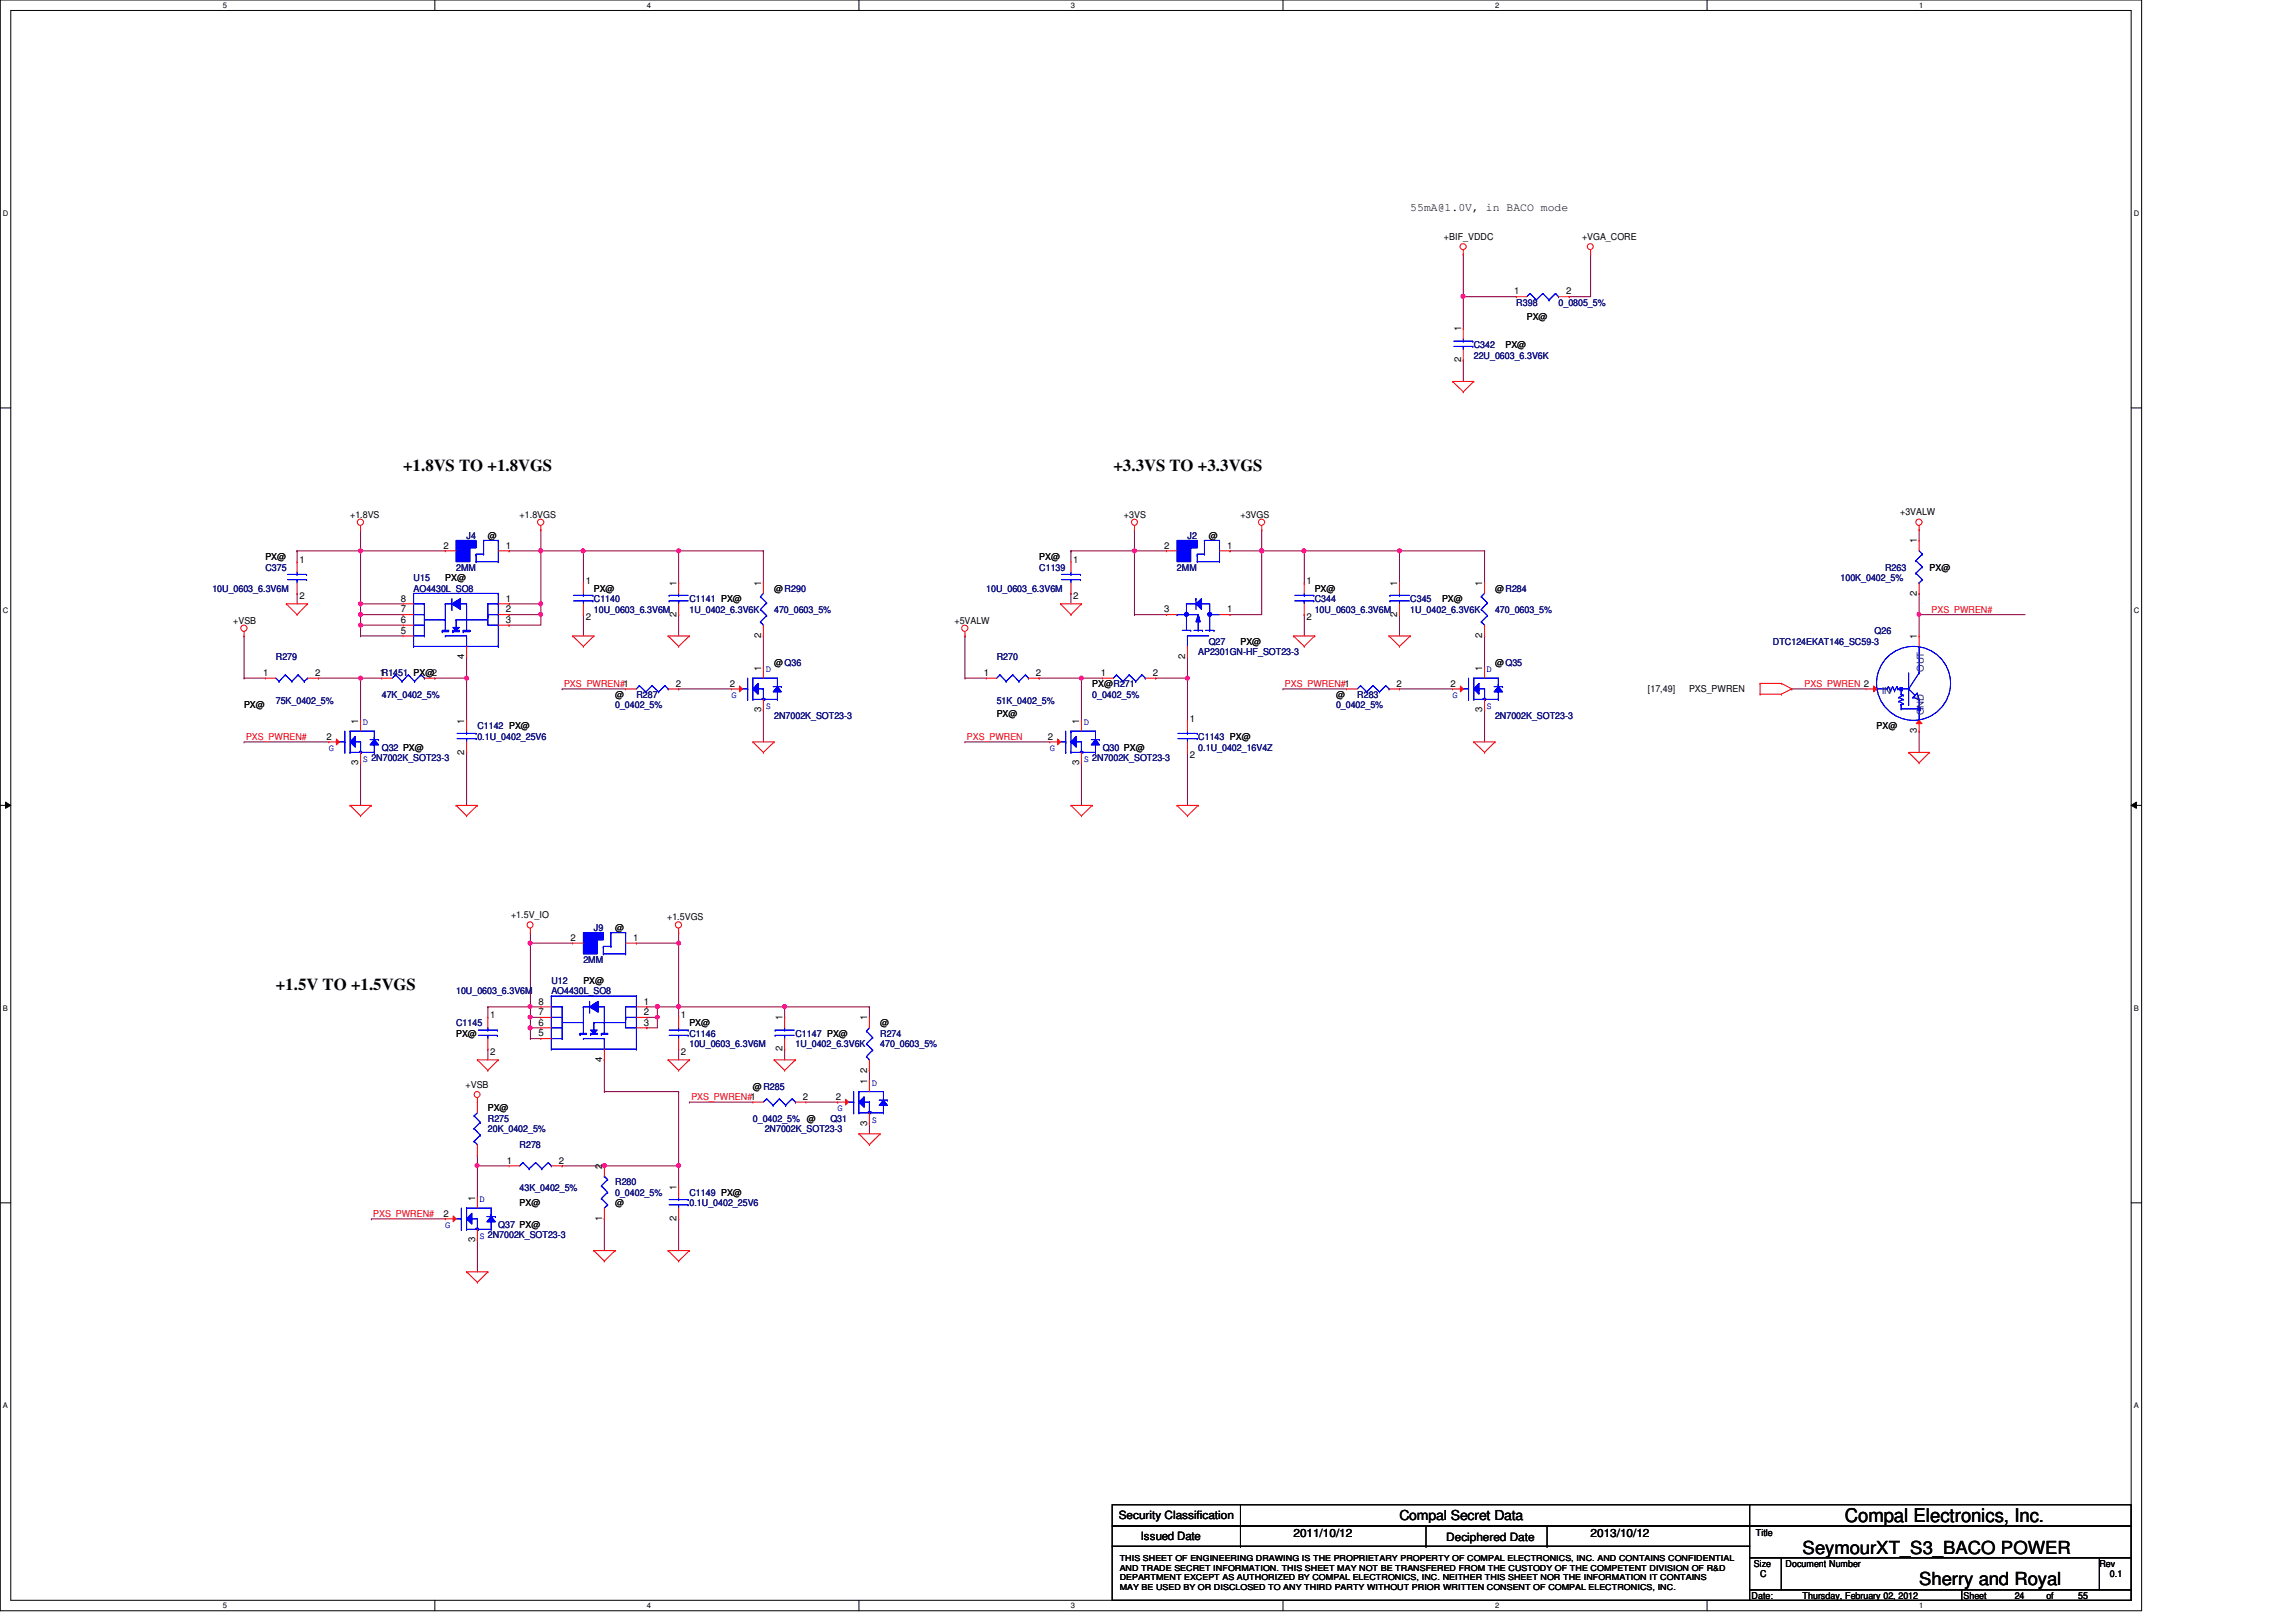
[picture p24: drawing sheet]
<svg xmlns="http://www.w3.org/2000/svg" width="297mm" height="210mm" viewBox="0 0 297 210" stroke-linecap="round" stroke-linejoin="round" font-family="sans-serif">
<defs><g id="words">
<text font-size="2.5" x="238.7" y="197">Compal Electronics, Inc.</text>
<g font-size="2.3">
<text x="233.2" y="201">SeymourXT_S3_BACO POWER</text>
<text x="248.3" y="205.1">Sherry and Royal</text>
</g>
<g font-size="2.2">
<text x="52.2" y="61">+1.8VS TO +1.8VGS</text>
<text x="144.1" y="61">+3.3VS TO +3.3VGS</text>
<text x="35.7" y="128.1">+1.5V TO +1.5VGS</text>
</g>
<text font-size="1.8" x="181.1" y="196.8">Compal Secret Data</text>
<g font-size="1.5">
<text x="182.5" y="27.3">55mA@1.0V, in BACO mode</text>
<text x="144.7" y="196.6">Security Classification</text>
<text x="147.6" y="199.3">Issued Date</text>
<text x="167.3" y="198.8">2011/10/12</text>
<text x="187.1" y="199.4">Deciphered Date</text>
<text x="205.8" y="198.8">2013/10/12</text>
</g>
<g font-size="1.2">
<text x="186.8" y="31">+BIF_VDDC</text>
<text x="204.7" y="31">+VGA_CORE</text>
<text x="195.9" y="38.1">1</text>
<text x="197.5" y="41.4">PX@</text>
<text x="202.6" y="38.1">2</text>
<text x="189" y="46.9" transform="rotate(-90 189 46.9)">2</text>
<text x="189" y="42.9" transform="rotate(-90 189 42.9)">1</text>
<text x="194.8" y="45">PX@</text>
<text x="45.3" y="67">+1.8VS</text>
<text x="57.4" y="71">2</text>
<text x="63.1" y="69.7">@</text>
<text x="65.4" y="71">1</text>
<text x="67.2" y="67">+1.8VGS</text>
<text x="145.4" y="67">+3VS</text>
<text x="150.6" y="71">2</text>
<text x="156.4" y="69.7">@</text>
<text x="158.7" y="71">1</text>
<text x="160.5" y="67">+3VGS</text>
<text x="245.8" y="66.7">+3VALW</text>
<text x="248" y="70.3" transform="rotate(-90 248 70.3)">1</text>
<text x="34.3" y="72.4">PX@</text>
<text x="38.7" y="72.8">1</text>
<text x="38.7" y="77.6">2</text>
<text x="51.9" y="77.9">8</text>
<text x="57.6" y="75.2">PX@</text>
<text x="65.4" y="77.9">1</text>
<text x="75.8" y="75.6">1</text>
<text x="76.8" y="76.6">PX@</text>
<text x="87.5" y="75.8" transform="rotate(-90 87.5 75.8)">1</text>
<text x="98.5" y="75.8" transform="rotate(-90 98.5 75.8)">1</text>
<text x="100.2" y="76.6">@R290</text>
<text x="134.4" y="72.4">PX@</text>
<text x="138.8" y="72.8">1</text>
<text x="138.8" y="77.6">2</text>
<text x="169" y="75.6">1</text>
<text x="170.1" y="76.6">PX@</text>
<text x="180.8" y="75.8" transform="rotate(-90 180.8 75.8)">1</text>
<text x="186.6" y="77.9">PX@</text>
<text x="191.8" y="75.8" transform="rotate(-90 191.8 75.8)">1</text>
<text x="193.4" y="76.6">@R284</text>
<text x="248" y="77.1" transform="rotate(-90 248 77.1)">2</text>
<text x="249.6" y="73.8">PX@</text>
<text x="30.2" y="80.7">+VSB</text>
<text x="51.9" y="82">5</text>
<text x="51.9" y="80.6">6</text>
<text x="51.9" y="79.2">7</text>
<text x="65.4" y="79.2">2</text>
<text x="65.4" y="80.6">3</text>
<text x="75.8" y="80.3">2</text>
<text x="87.5" y="79.8" transform="rotate(-90 87.5 79.8)">2</text>
<text x="98.5" y="82.5" transform="rotate(-90 98.5 82.5)">2</text>
<text x="123.5" y="80.7">+5VALW</text>
<text x="150.6" y="79.2">3</text>
<text x="158.7" y="79.2">1</text>
<text x="160.5" y="83.4">PX@</text>
<text x="169" y="80.3">2</text>
<text x="180.8" y="79.8" transform="rotate(-90 180.8 79.8)">2</text>
<text x="191.8" y="82.5" transform="rotate(-90 191.8 82.5)">2</text>
<text x="248" y="82.7" transform="rotate(-90 248 82.7)">1</text>
<text x="34" y="87.5">1</text>
<text x="40.8" y="87.5">2</text>
<text x="49.1" y="87.5">1R1451 PX@2</text>
<text x="60.1" y="85.3" transform="rotate(-90 60.1 85.3)">4</text>
<text x="87.4" y="88.9">2</text>
<text x="94.4" y="88.9">2</text>
<text x="98.5" y="86.8" transform="rotate(-90 98.5 86.8)">1</text>
<text x="100.2" y="86.1">@Q36</text>
<text x="127.3" y="87.5">1</text>
<text x="134" y="87.5">2</text>
<text x="141.3" y="88.9">PX@R271</text>
<text x="142.4" y="87.5">1</text>
<text x="149.1" y="87.5">2</text>
<text x="153.3" y="85.3" transform="rotate(-90 153.3 85.3)">2</text>
<text x="180.7" y="88.9">2</text>
<text x="187.7" y="88.9">2</text>
<text x="191.8" y="86.8" transform="rotate(-90 191.8 86.8)">1</text>
<text x="193.4" y="86.1">@Q35</text>
<text x="213.2" y="89.6">[17,49]</text>
<text x="218.5" y="89.6">PXS_PWREN</text>
<text x="31.6" y="91.7">PX@</text>
<text x="42.2" y="95.7">2</text>
<text x="46.4" y="93.6" transform="rotate(-90 46.4 93.6)">1</text>
<text x="60.1" y="93.6" transform="rotate(-90 60.1 93.6)">1</text>
<text x="79.6" y="90.3">@</text>
<text x="98.5" y="92.2" transform="rotate(-90 98.5 92.2)">3</text>
<text x="128.9" y="92.8">PX@</text>
<text x="135.5" y="95.7">2</text>
<text x="139.6" y="93.6" transform="rotate(-90 139.6 93.6)">1</text>
<text x="153.9" y="93.4">1</text>
<text x="172.8" y="90.3">@</text>
<text x="191.8" y="92.2" transform="rotate(-90 191.8 92.2)">3</text>
<text x="242.8" y="94.4">PX@</text>
<text x="248" y="94.9" transform="rotate(-90 248 94.9)">3</text>
<text x="46.4" y="99" transform="rotate(-90 46.4 99)">3</text>
<text x="60.1" y="97.7" transform="rotate(-90 60.1 97.7)">2</text>
<text x="139.6" y="99" transform="rotate(-90 139.6 99)">3</text>
<text x="153.9" y="98.1">2</text>
<text x="66.1" y="118.8">+1.5V_IO</text>
<text x="86.3" y="119.1">+1.5VGS</text>
<text x="73.8" y="121.8">2</text>
<text x="79.6" y="120.4">@</text>
<text x="81.9" y="121.8">1</text>
<text x="63.4" y="131.8">1</text>
<text x="69.7" y="131.4">7</text>
<text x="69.7" y="130">8</text>
<text x="75.5" y="127.3">PX@</text>
<text x="83.3" y="130">1</text>
<text x="83.3" y="131.4">2</text>
<text x="88.1" y="131.8">1</text>
<text x="59" y="134.2">PX@</text>
<text x="63.4" y="136.5">2</text>
<text x="69.7" y="134.1">5</text>
<text x="69.7" y="132.7">6</text>
<text x="77.9" y="137.4" transform="rotate(-90 77.9 137.4)">4</text>
<text x="83.3" y="132.7">3</text>
<text x="88.1" y="136.5">2</text>
<text x="89.2" y="132.8">PX@</text>
<text x="101.2" y="136.1" transform="rotate(-90 101.2 136.1)">2</text>
<text x="101.2" y="132" transform="rotate(-90 101.2 132)">1</text>
<text x="112.2" y="132" transform="rotate(-90 112.2 132)">1</text>
<text x="113.9" y="132.8">@</text>
<text x="60.2" y="140.8">+VSB</text>
<text x="63.1" y="143.8">PX@</text>
<text x="97.4" y="141">@R285</text>
<text x="103.9" y="142.3">2</text>
<text x="108.1" y="142.3">2</text>
<text x="112.2" y="140.3" transform="rotate(-90 112.2 140.3)">1</text>
<text x="112.2" y="138.8" transform="rotate(-90 112.2 138.8)">2</text>
<text x="104.4" y="145.2">@</text>
<text x="112.2" y="145.7" transform="rotate(-90 112.2 145.7)">3</text>
<text x="61.5" y="155.4" transform="rotate(-90 61.5 155.4)">1</text>
<text x="65.6" y="150.6">1</text>
<text x="72.3" y="150.6">2</text>
<text x="77.9" y="151.3" transform="rotate(-90 77.9 151.3)">2</text>
<text x="87.5" y="154" transform="rotate(-90 87.5 154)">1</text>
<text x="57.4" y="157.4">2</text>
<text x="61.5" y="160.7" transform="rotate(-90 61.5 160.7)">3</text>
<text x="67.2" y="156.1">PX@</text>
<text x="77.9" y="158" transform="rotate(-90 77.9 158)">1</text>
<text x="79.6" y="156.1">@</text>
<text x="87.5" y="158" transform="rotate(-90 87.5 158)">2</text>
<text x="226.9" y="202.7">Size</text>
<text x="227.2" y="198.8">Title</text>
<text x="231" y="202.7">Document Number</text>
<text x="271.6" y="202.7">Rev</text>
<text x="226.6" y="206.9">Date:</text>
<text x="227.7" y="204.1">C</text>
<text x="233.2" y="206.9">Thursday, February 02, 2012</text>
<text x="254" y="206.9">Sheet</text>
<text x="260.6" y="206.9">24</text>
<text x="264.7" y="206.9">of</text>
<text x="268.9" y="206.9">55</text>
<text x="273" y="204.1">0.1</text>
</g>
<g font-size="1.2" fill="#000080">
<text x="196.2" y="39.5">R398</text>
<text x="201.6" y="39.5">0_0805_5%</text>
<text x="190.7" y="45">C342</text>
<text x="190.7" y="46.4">22U_0603_6.3V6K</text>
<text x="60.4" y="69.7">J4</text>
<text x="153.6" y="69.7">J2</text>
<text x="27.5" y="76.6">10U_0603_6.3V6M</text>
<text x="34.3" y="73.8">C375</text>
<text x="53.5" y="75.2">U15</text>
<text x="53.5" y="76.6">AO4430L_SO8</text>
<text x="59" y="73.8">2MM</text>
<text x="76.8" y="77.9">C1140</text>
<text x="89.2" y="77.9">C1141 PX@</text>
<text x="127.6" y="76.6">10U_0603_6.3V6M</text>
<text x="134.4" y="73.8">C1139</text>
<text x="152.3" y="73.8">2MM</text>
<text x="170.1" y="77.9">C344</text>
<text x="182.5" y="77.9">C345</text>
<text x="238.1" y="75.2">100K_0402_5%</text>
<text x="243.9" y="73.8">R263</text>
<text x="76.8" y="79.3">10U_0603_6.3V6M</text>
<text x="89.2" y="79.3">1U_0402_6.3V6K</text>
<text x="100.2" y="79.3">470_0603_5%</text>
<text x="156.4" y="83.4">Q27</text>
<text x="170.1" y="79.3">10U_0603_6.3V6M</text>
<text x="182.5" y="79.3">1U_0402_6.3V6K</text>
<text x="193.4" y="79.3">470_0603_5%</text>
<text x="229.4" y="83.4">DTC124EKAT146_SC59-3</text>
<text x="242.5" y="82">Q26</text>
<text x="35.7" y="85.5">R279</text>
<text x="128.9" y="85.5">R270</text>
<text x="155" y="84.8">AP2301GN-HF_SOT23-3</text>
<text x="35.7" y="91.1">75K_0402_5%</text>
<text x="49.4" y="90.3">47K_0402_5%</text>
<text x="61.8" y="94.4">C1142 PX@</text>
<text x="61.8" y="95.8">0.1U_0402_25V6</text>
<text x="79.6" y="91.7">0_0402_5%</text>
<text x="82.3" y="90.3">R287</text>
<text x="100.2" y="93">2N7002K_SOT23-3</text>
<text x="128.9" y="91.1">51K_0402_5%</text>
<text x="141.3" y="90.3">0_0402_5%</text>
<text x="155" y="95.8">C1143 PX@</text>
<text x="172.8" y="91.7">0_0402_5%</text>
<text x="175.6" y="90.3">R283</text>
<text x="193.4" y="93">2N7002K_SOT23-3</text>
<text x="49.4" y="97.2">Q32 PX@</text>
<text x="142.7" y="97.2">Q30 PX@</text>
<text x="155" y="97.2">0.1U_0402_16V4Z</text>
<text x="75.5" y="124.6">2MM</text>
<text x="76.8" y="120.4">J9</text>
<text x="59" y="128.7">10U_0603_6.3V6M</text>
<text x="71.3" y="127.3">U12</text>
<text x="71.3" y="128.7">AO4430L_SO8</text>
<text x="59" y="132.8">C1145</text>
<text x="89.2" y="134.2">C1146</text>
<text x="89.2" y="135.6">10U_0603_6.3V6M</text>
<text x="102.9" y="134.2">C1147 PX@</text>
<text x="102.9" y="135.6">1U_0402_6.3V6K</text>
<text x="113.9" y="134.2">R274</text>
<text x="113.9" y="135.6">470_0603_5%</text>
<text x="63.1" y="145.2">R275</text>
<text x="63.1" y="146.5">20K_0402_5%</text>
<text x="67.2" y="148.6">R278</text>
<text x="97.4" y="145.2">0_0402_5%</text>
<text x="98.9" y="146.5">2N7002K_SOT23-3</text>
<text x="107.4" y="145.2">Q31</text>
<text x="67.2" y="154.2">43K_0402_5%</text>
<text x="79.6" y="153.4">R280</text>
<text x="79.6" y="154.7">0_0402_5%</text>
<text x="89.2" y="154.7">C1149 PX@</text>
<text x="64.5" y="158.9">Q37 PX@</text>
<text x="89.2" y="156.1">0.1U_0402_25V6</text>
</g>
<g font-size="1.2" fill="#f00">
<text x="249.9" y="79.3">PXS_PWREN#</text>
<text x="73" y="88.9">PXS_PWREN#1</text>
<text x="166.2" y="88.9">PXS_PWREN#1</text>
<text x="233.5" y="88.9">PXS_PWREN 2</text>
<text x="31.8" y="95.8">PXS_PWREN#</text>
<text x="125.1" y="95.8">PXS_PWREN</text>
<text x="89.4" y="142.4">PXS_PWREN#1</text>
<text x="48.3" y="157.5">PXS_PWREN#</text>
</g>
<g font-size="1.2" fill="#00f">
<text x="99.1" y="87">D</text>
<text x="192.3" y="87">D</text>
<text x="46.9" y="93.9">D</text>
<text x="94.7" y="90.3">G</text>
<text x="99.1" y="91.8">S</text>
<text x="140.2" y="93.9">D</text>
<text x="187.9" y="90.3">G</text>
<text x="192.3" y="91.8">S</text>
<text x="42.5" y="97.2">G</text>
<text x="46.9" y="98.6">S 2N7002K_SOT23-3</text>
<text x="135.8" y="97.2">G</text>
<text x="140.2" y="98.6">S 2N7002K_SOT23-3</text>
<text x="108.4" y="143.8">G</text>
<text x="112.8" y="140.5">D</text>
<text x="112.8" y="145.3">S</text>
<text x="62" y="155.6">D</text>
<text x="57.6" y="158.9">G</text>
<text x="62" y="160.4">S 2N7002K_SOT23-3</text>
</g>
<g font-size="1.2" fill="#004080">
<text x="243.5" y="89.7">IN</text>
<text x="248.9" y="87" transform="rotate(-90 248.9 87)">OUT</text>
<text x="248.9" y="92.6" transform="rotate(-90 248.9 92.6)">GND</text>
</g>
<g font-size="1.1">
<text x="144.9" y="203.2">AND TRADE SECRET INFORMATION. THIS SHEET MAY NOT BE TRANSFERED FROM THE CUSTODY OF THE COMPETENT DIVISION OF R&amp;D</text>
<text x="144.9" y="202">THIS SHEET OF ENGINEERING DRAWING IS THE PROPRIETARY PROPERTY OF COMPAL ELECTRONICS, INC. AND CONTAINS CONFIDENTIAL</text>
<text x="144.9" y="204.5">DEPARTMENT EXCEPT AS AUTHORIZED BY COMPAL ELECTRONICS, INC. NEITHER THIS SHEET NOR THE INFORMATION IT CONTAINS</text>
<text x="144.9" y="205.7">MAY BE USED BY OR DISCLOSED TO ANY THIRD PARTY WITHOUT PRIOR WRITTEN CONSENT OF COMPAL ELECTRONICS, INC.</text>
</g>
<g font-size="1">
<text x="28.8" y="1">5</text>
<text x="83.7" y="1">4</text>
<text x="138.6" y="1">3</text>
<text x="193.4" y="1">2</text>
<text x="248.3" y="1">1</text>
<text x=".4" y="27.9">D</text>
<text x="276.1" y="27.9">D</text>
<text x=".4" y="79.4">C</text>
<text x="276.1" y="79.4">C</text>
<text x=".4" y="130.8">B</text>
<text x="276.1" y="130.8">B</text>
<text x=".4" y="182.2">A</text>
<text x="276.1" y="182.2">A</text>
<text x="28.8" y="208.1">5</text>
<text x="83.7" y="208.1">4</text>
<text x="138.6" y="208.1">3</text>
<text x="193.4" y="208.1">2</text>
<text x="248.3" y="208.1">1</text>
</g>
</g></defs>
<path d="M0 0h277.1v208.4h-277.1zM1.4 1.4h274.3v205.7h-274.3z" fill="none" stroke="#000" stroke-width=".13"/>
<g fill="#fff">
<path d="M28.8 .1h.6v1.1h-.6z"/>
<path d="M28.8 207.2h.6v1.1h-.6z"/>
</g>
<path d="M56.3 0v1.4M56.3 207.1v1.3" fill="none" stroke="#000" stroke-width=".13"/>
<g fill="#fff">
<path d="M83.7 .1h.5v1.1h-.5z"/>
<path d="M83.7 207.2h.5v1.1h-.5z"/>
</g>
<path d="M111.1 0v1.4M111.1 207.1v1.3" fill="none" stroke="#000" stroke-width=".13"/>
<g fill="#fff">
<path d="M138.6 .1h.5v1.1h-.5z"/>
<path d="M138.6 207.2h.5v1.1h-.5z"/>
</g>
<path d="M166 0v1.4M166 207.1v1.3" fill="none" stroke="#000" stroke-width=".13"/>
<g fill="#fff">
<path d="M193.4 .1h.6v1.1h-.6z"/>
<path d="M193.4 207.2h.6v1.1h-.6z"/>
</g>
<path d="M220.8 0v1.4M220.8 207.1v1.3" fill="none" stroke="#000" stroke-width=".13"/>
<g fill="#fff">
<path d="M248.3 .1h.5v1.1h-.5z"/>
<path d="M248.3 207.2h.5v1.1h-.5z"/>
<path d="M.4 27.1h.7v1.1h-.7z"/>
<path d="M276.1 27.1h.7v1.1h-.7z"/>
<path d="M.4 78.5h.7v1.1h-.7z"/>
<path d="M276.1 78.5h.7v1.1h-.7z"/>
</g>
<path d="M0 52.8h1.4M275.7 52.8h1.4" fill="none" stroke="#000" stroke-width=".13"/>
<g fill="#fff">
<path d="M.4 129.9h.6v1.1h-.6z"/>
<path d="M276.1 129.9h.6v1.1h-.6z"/>
</g>
<path d="M0 104.2h1.4M.7 103.8l.7 .4-.7 .4zM275.7 104.2l.7-.4v.8zM275.7 104.2h1.4" fill="none" stroke="#000" stroke-width=".13"/>
<path d="M.7 103.8l.7 .4-.7 .4zM275.7 104.2l.7-.4v.8z" fill="#000"/>
<g fill="#fff">
<path d="M.4 181.4h.6v1.1h-.6z"/>
<path d="M276.1 181.4h.6v1.1h-.6z"/>
</g>
<path d="M0 155.7h1.4M275.7 155.7h1.4" fill="none" stroke="#000" stroke-width=".13"/>
<path d="M189.3 38.4h.1M189.3 38.4v4.1" fill="none" stroke="#800040" stroke-width=".13"/>
<circle cx="189.3" cy="38.4" r=".26" fill="#f0f"/>
<circle cx="189.3" cy="38.4" r=".26" fill="none" stroke="#f0f" stroke-width=".13"/>
<path d="M159.1 71.3h.1M159.1 71.3h4.1M139.9 98.7h.1M139.9 98.7v5.5" fill="none" stroke="#800040" stroke-width=".13"/>
<circle cx="163.2" cy="71.3" r=".26" fill="#f0f"/>
<circle cx="163.2" cy="71.3" r=".26" fill="none" stroke="#f0f" stroke-width=".13"/>
<path d="M146.8 71.3h.1M146.8 68.6h.1M146.8 71.3h4.1M146.8 68.6v2.7M139.9 87.8h.1M139.9 87.8v5.5M139.9 87.8h2.8" fill="none" stroke="#800040" stroke-width=".13"/>
<circle cx="139.9" cy="87.8" r=".26" fill="#f0f"/>
<circle cx="139.9" cy="87.8" r=".26" fill="none" stroke="#f0f" stroke-width=".13"/>
<path d="M146.8 79.5h.1M146.8 71.3h.1M146.8 79.5h4.1M146.8 71.3v8.2M159.1 79.5h.1M163.2 71.3h.1M163.2 71.3v8.2h-4.1" fill="none" stroke="#800040" stroke-width=".13"/>
<circle cx="146.8" cy="71.3" r=".26" fill="#f0f"/>
<circle cx="146.8" cy="71.3" r=".26" fill="none" stroke="#f0f" stroke-width=".13"/>
<g fill="none" stroke="#800040" stroke-width=".13">
<path d="M192.1 71.3h.1M192.1 71.3v4.1M124.8 82.3h.1M124.8 87.8h.1M124.8 82.3v5.5M124.8 87.8h2.8M134.4 87.8h.1M134.4 87.8h5.5M149.5 87.8h.1M149.5 87.8h4.1M153.6 87.8h.1M153.6 87.8v5.5"/>
<path d="M192.1 91.9h.1M192.1 82.3h.1M192.1 82.3v4.1M192.1 91.9v4.1"/>
</g>
<circle cx="153.6" cy="87.8" r=".26" fill="#f0f"/>
<circle cx="153.6" cy="87.8" r=".26" fill="none" stroke="#f0f" stroke-width=".13"/>
<path d="M163.2 71.3h.1M163.2 71.3h5.5M168.7 79.5h.1M168.7 71.3h.1M168.7 71.3v4.1M168.7 79.5v2.8" fill="none" stroke="#800040" stroke-width=".13"/>
<circle cx="163.2" cy="71.3" r=".26" fill="#f0f"/>
<circle cx="163.2" cy="71.3" r=".26" fill="none" stroke="#f0f" stroke-width=".13"/>
<path d="M181.1 71.3h.1M181.1 71.3h11" fill="none" stroke="#800040" stroke-width=".13"/>
<circle cx="181.1" cy="71.3" r=".26" fill="#f0f"/>
<circle cx="181.1" cy="71.3" r=".26" fill="none" stroke="#f0f" stroke-width=".13"/>
<path d="M163.2 68.6h.1M163.2 68.6v2.7M248.3 79.5h.1M248.3 79.5v2.8M124.8 96h.1M124.8 96h11" fill="none" stroke="#800040" stroke-width=".13"/>
<path d="M248.1 79.3l.1-.1 .3 .2-.1 .3-.2 .1-.1-.1z" fill-rule="evenodd" fill="#f0f"/>
<path d="M248.1 79.3l.1-.1 .3 .2-.1 .3-.2 .1-.1-.1z" fill="none" stroke="#f0f" stroke-width=".13"/>
<g fill="none" stroke="#800040" stroke-width=".13">
<path d="M65.9 71.3h.1M65.9 71.3h4.1M248.3 68.6h.1M248.3 79.5h.1M248.3 76.8h.1M248.3 68.6v1.3M248.3 76.8v2.7M248.3 79.5h13.7M46.6 98.7h.1M46.6 98.7v5.5M166 89.2h.1M166 89.2h8.2"/>
<path d="M181.1 89.2h.1M181.1 89.2h6.8M231.8 89.2h.1M231.8 89.2h9.6M248.3 94.6h.1M248.3 94.6v2.8"/>
</g>
<path d="M69.8 71.1l.1-.1 .2 .1v.4h-.2h-.1z" fill-rule="evenodd" fill="#f0f"/>
<path d="M69.8 71.1l.1-.1 .2 .1v.4h-.2h-.1z" fill="none" stroke="#f0f" stroke-width=".13"/>
<path d="M46.6 71.3h.1M46.6 68.6h.1M46.6 71.3h11M46.6 68.6v2.7M46.6 87.8h.1M46.6 87.8v5.5M46.6 87.8h2.8" fill="none" stroke="#800040" stroke-width=".13"/>
<circle cx="46.6" cy="87.8" r=".26" fill="#f0f"/>
<circle cx="46.6" cy="87.8" r=".26" fill="none" stroke="#f0f" stroke-width=".13"/>
<path d="M65.9 79.5h.1M70 78.1h.1M70 78.1v1.4h-4.1" fill="none" stroke="#800040" stroke-width=".13"/>
<path d="M69.8 79.3l.1-.1 .2 .2v.3l-.2 .1-.1-.1z" fill-rule="evenodd" fill="#f0f"/>
<path d="M69.8 79.3l.1-.1 .2 .2v.3l-.2 .1-.1-.1z" fill="none" stroke="#f0f" stroke-width=".13"/>
<path d="M69.8 78l.1-.1 .2 .1v.3l-.2 .1-.1-.1z" fill-rule="evenodd" fill="#f0f"/>
<path d="M69.8 78l.1-.1 .2 .1v.3l-.2 .1-.1-.1z" fill="none" stroke="#f0f" stroke-width=".13"/>
<path d="M46.6 79.5h.1M46.6 78.1h.1M46.6 79.5h5.6M46.6 78.1v1.4" fill="none" stroke="#800040" stroke-width=".13"/>
<circle cx="46.6" cy="79.5" r=".26" fill="#f0f"/>
<circle cx="46.6" cy="79.5" r=".26" fill="none" stroke="#f0f" stroke-width=".13"/>
<circle cx="46.6" cy="78.1" r=".26" fill="#f0f"/>
<circle cx="46.6" cy="78.1" r=".26" fill="none" stroke="#f0f" stroke-width=".13"/>
<g fill="none" stroke="#800040" stroke-width=".13">
<path d="M98.8 71.3h.1M98.8 71.3v4.1M31.6 82.3h.1M31.6 87.8h.1M31.6 82.3v5.5M31.6 87.8h2.7M41.2 87.8h.1M41.2 87.8h5.4M56.3 87.8h.1M56.3 87.8h4.1M60.4 87.8h.1M60.4 87.8v5.5"/>
<path d="M98.8 91.9h.1M98.8 82.3h.1M98.8 82.3v4.1M98.8 91.9v4.1"/>
</g>
<circle cx="60.4" cy="87.8" r=".26" fill="#f0f"/>
<circle cx="60.4" cy="87.8" r=".26" fill="none" stroke="#f0f" stroke-width=".13"/>
<path d="M70 71.3h.1M70 71.3h5.5M75.5 79.5h.1M75.5 71.3h.1M75.5 71.3v4.1M75.5 79.5v2.8" fill="none" stroke="#800040" stroke-width=".13"/>
<path d="M69.8 71.1l.1-.1 .2 .1v.4h-.2h-.1z" fill-rule="evenodd" fill="#f0f"/>
<path d="M69.8 71.1l.1-.1 .2 .1v.4h-.2h-.1z" fill="none" stroke="#f0f" stroke-width=".13"/>
<path d="M87.8 71.3h.1M87.8 71.3h11" fill="none" stroke="#800040" stroke-width=".13"/>
<circle cx="87.8" cy="71.3" r=".26" fill="#f0f"/>
<circle cx="87.8" cy="71.3" r=".26" fill="none" stroke="#f0f" stroke-width=".13"/>
<path d="M46.6 78.1h.1M46.6 71.3h.1M46.6 78.1h5.6M46.6 71.3v6.8M70 68.6h.1M70 68.6v2.7M31.6 96h.1M31.6 96h10.9M72.7 89.2h.1M72.7 89.2h8.2M87.8 89.2h.1M87.8 89.2h6.9" fill="none" stroke="#800040" stroke-width=".13"/>
<circle cx="46.6" cy="71.3" r=".26" fill="#f0f"/>
<circle cx="46.6" cy="71.3" r=".26" fill="none" stroke="#f0f" stroke-width=".13"/>
<path d="M46.6 80.9h.1M46.6 80.9v1.4" fill="none" stroke="#800040" stroke-width=".13"/>
<circle cx="46.6" cy="80.9" r=".26" fill="#f0f"/>
<circle cx="46.6" cy="80.9" r=".26" fill="none" stroke="#f0f" stroke-width=".13"/>
<g fill="none" stroke="#800040" stroke-width=".13">
<path d="M38.4 71.3h.1M38.4 76.8h.1M38.4 71.3h8.2M38.4 71.3v1.4M38.4 76.8v1.3M46.6 79.5h.1M46.6 79.5v1.4M65.9 78.1h.1M70 79.5h.1M70 71.3h.1M70 79.5v1.4h-4.1M70 71.3v6.8h-4.1"/>
<path d="M138.6 71.3h.1M138.6 76.8h.1M138.6 71.3h8.2M138.6 71.3v1.4M138.6 76.8v1.3M46.6 82.3h.1M46.6 80.9h.1M46.6 82.3h5.6M46.6 80.9h5.6M65.9 80.9h.1M78.2 137.2h.1M78.2 137.2v4.1"/>
<path d="M101.5 130.3h.1M101.5 130.3h11M78.2 157.7h.1M78.2 157.7v4.1"/>
</g>
<circle cx="101.5" cy="130.3" r=".26" fill="#f0f"/>
<circle cx="101.5" cy="130.3" r=".26" fill="none" stroke="#f0f" stroke-width=".13"/>
<path d="M63.1 130.3h.1M63.1 135.8h.1M63.1 130.3h5.5M63.1 135.8v1.4M68.6 130.3h.1M68.6 130.3v1.4M78.2 150.9h.1M78.2 150.9h9.6M61.8 160.4h.1M61.8 160.4v4.2" fill="none" stroke="#800040" stroke-width=".13"/>
<circle cx="87.8" cy="150.8" r=".26" fill="#f0f"/>
<circle cx="87.8" cy="150.8" r=".26" fill="none" stroke="#f0f" stroke-width=".13"/>
<circle cx="78.2" cy="150.8" r=".26" fill="#f0f"/>
<circle cx="78.2" cy="150.8" r=".26" fill="none" stroke="#f0f" stroke-width=".13"/>
<path d="M68.6 133h.1M68.6 130.3h.1M68.6 133h1.4M68.6 130.3h1.4M83.7 133h.1M83.7 133h1.3" fill="none" stroke="#800040" stroke-width=".13"/>
<circle cx="68.6" cy="130.3" r=".26" fill="#f0f"/>
<circle cx="68.6" cy="130.3" r=".26" fill="none" stroke="#f0f" stroke-width=".13"/>
<g fill="none" stroke="#800040" stroke-width=".13">
<path d="M68.6 131.7h.1M68.6 131.7h1.4M83.7 130.3h.1M83.7 130.3h1.3M85 131.7h.1M85 131.7v1.3M87.8 135.8h.1M87.8 130.3h.1M87.8 130.3v1.4M87.8 135.8v1.4M112.5 130.3h.1M112.5 138.5h.1"/>
<path d="M112.5 130.3v1.4M112.5 138.5v1.4M112.5 145.4h.1M112.5 145.4v1.3"/>
</g>
<circle cx="85" cy="131.6" r=".25" fill="#f0f"/>
<circle cx="85" cy="131.6" r=".25" fill="none" stroke="#f0f" stroke-width=".13"/>
<path d="M68.6 134.4h.1M68.6 134.4h1.4M83.7 131.7h.1M83.7 131.7h1.3M85 130.3h.1M85 130.3h2.8M78.2 141.3h.1M78.2 141.3h9.6" fill="none" stroke="#800040" stroke-width=".13"/>
<circle cx="85" cy="130.3" r=".26" fill="#f0f"/>
<circle cx="85" cy="130.3" r=".26" fill="none" stroke="#f0f" stroke-width=".13"/>
<path d="M68.6 131.7h.1M68.6 131.7v1.3" fill="none" stroke="#800040" stroke-width=".13"/>
<circle cx="68.6" cy="131.6" r=".25" fill="#f0f"/>
<circle cx="68.6" cy="131.6" r=".25" fill="none" stroke="#f0f" stroke-width=".13"/>
<path d="M68.6 133h.1M68.6 133v1.4" fill="none" stroke="#800040" stroke-width=".13"/>
<circle cx="68.6" cy="133" r=".26" fill="#f0f"/>
<circle cx="68.6" cy="133" r=".26" fill="none" stroke="#f0f" stroke-width=".13"/>
<path d="M85 130.3h.1M85 130.3v1.4M87.8 150.9h.1M87.8 141.3h.1M87.8 141.3v12.3" fill="none" stroke="#800040" stroke-width=".13"/>
<circle cx="85" cy="130.3" r=".26" fill="#f0f"/>
<circle cx="85" cy="130.3" r=".26" fill="none" stroke="#f0f" stroke-width=".13"/>
<path d="M63.1 130.3h.1M63.1 130.3v1.4M61.8 150.9h.1M61.8 150.9v4.1M61.8 150.9h4.1M72.7 150.9h.1M72.7 150.9h5.5" fill="none" stroke="#800040" stroke-width=".13"/>
<circle cx="61.7" cy="150.8" r=".26" fill="#f0f"/>
<circle cx="61.7" cy="150.8" r=".26" fill="none" stroke="#f0f" stroke-width=".13"/>
<path d="M87.8 122h.1M87.8 122v8.3M61.8 149.5h.1M61.8 149.5v1.4" fill="none" stroke="#800040" stroke-width=".13"/>
<circle cx="87.8" cy="122" r=".26" fill="#f0f"/>
<circle cx="87.8" cy="122" r=".26" fill="none" stroke="#f0f" stroke-width=".13"/>
<path d="M68.6 122h.1M68.6 122v8.3" fill="none" stroke="#800040" stroke-width=".13"/>
<circle cx="68.6" cy="122" r=".26" fill="#f0f"/>
<circle cx="68.6" cy="122" r=".26" fill="none" stroke="#f0f" stroke-width=".13"/>
<g fill="none" stroke="#800040" stroke-width=".13">
<path d="M75.5 71.3h.1M75.5 71.3h12.3M87.8 71.3h.1M87.8 71.3v4.1M60.4 97.4h.1M60.4 97.4v6.8M153.6 97.4h.1M153.6 97.4v6.8M68.6 122h.1M68.6 120.7h.1M68.6 122h5.5M68.6 120.7v1.3"/>
<path d="M82.3 122h.1M87.8 120.7h.1M87.8 120.7v1.3h-5.5M48 157.7h.1M48 157.7h9.6M87.8 157.7h.1M87.8 157.7v4.1M89.2 142.6h.1M89.2 142.6h8.2"/>
</g>
<circle cx="75.4" cy="71.3" r=".26" fill="#f0f"/>
<circle cx="75.4" cy="71.3" r=".26" fill="none" stroke="#f0f" stroke-width=".13"/>
<path d="M87.8 79.5h.1M87.8 79.5v2.8M87.8 130.3h.1M87.8 130.3h13.7M101.5 130.3h.1M101.5 130.3v1.4" fill="none" stroke="#800040" stroke-width=".13"/>
<circle cx="87.8" cy="130.3" r=".26" fill="#f0f"/>
<circle cx="87.8" cy="130.3" r=".26" fill="none" stroke="#f0f" stroke-width=".13"/>
<path d="M168.7 71.3h.1M168.7 71.3h12.4M181.1 71.3h.1M181.1 71.3v4.1M101.5 135.8h.1M101.5 135.8v1.4" fill="none" stroke="#800040" stroke-width=".13"/>
<circle cx="168.7" cy="71.3" r=".26" fill="#f0f"/>
<circle cx="168.7" cy="71.3" r=".26" fill="none" stroke="#f0f" stroke-width=".13"/>
<g fill="none" stroke="#800040" stroke-width=".13">
<path d="M189.3 38.4h.1M189.3 32.9h.1M189.3 32.9v5.5M189.3 38.4h6.9M203 38.4h.1M205.8 32.9h.1M205.8 32.9v5.5h-2.8M189.3 46.6h.1M189.3 46.6v2.8M181.1 79.5h.1M181.1 79.5v2.8M60.4 85h.1"/>
<path d="M60.4 85v2.8M153.6 85h.1M153.6 85v2.8M104.3 142.6h4.1M108.4 142.6h.1"/>
</g>
<g fill="none" stroke="#f00" stroke-width=".13">
<path d="M189.3 32.9h.1M189.3 32.3v.6M205.8 32.9h.1M205.8 32.3v.6M187.9 49.4h.1M187.9 49.4h2.8M187.9 49.4l1.4 1.3M189.3 50.7h.1M190.7 49.4h.1M190.7 49.4l-1.4 1.3M37 78.1h.1M37 78.1h2.8"/>
<path d="M37 78.1l1.4 1.4M38.4 79.5h.1M39.8 78.1h.1M39.8 78.1l-1.4 1.4M46.6 68.6h.1M46.6 68v.6M70 68.6h.1M70 68v.6M137.2 78.1h.1M137.2 78.1h2.7M137.2 78.1l1.4 1.4M138.6 79.5h.1"/>
<path d="M139.9 78.1h.1M139.9 78.1l-1.3 1.4M146.8 68.6h.1M146.8 68v.6M163.2 68.6h.1M163.2 68v.6M248.3 68.6h.1M248.3 68v.6M31.6 82.3h.1M31.6 81.7v.6M74.1 82.3h.1M74.1 82.3h2.7"/>
<path d="M74.1 82.3l1.4 1.4M75.5 83.7h.1M76.8 82.3h.1M76.8 82.3l-1.3 1.4M86.4 82.3h.1M86.4 82.3h2.8M86.4 82.3l1.4 1.4M87.8 83.7h.1M89.2 82.3h.1M89.2 82.3l-1.4 1.4M97.4 96h.1M97.4 96h2.8"/>
<path d="M97.4 96l1.4 1.4M98.8 97.4h.1M100.2 96h.1M100.2 96l-1.4 1.4M124.8 82.3h.1M124.8 81.7v.6M167.3 82.3h.1M167.3 82.3h2.8M167.3 82.3l1.4 1.4M168.7 83.7h.1M170.1 82.3h.1M170.1 82.3l-1.4 1.4"/>
<path d="M179.7 82.3h.1M179.7 82.3h2.8M179.7 82.3l1.4 1.4M181.1 83.7h.1M182.5 82.3h.1M182.5 82.3l-1.4 1.4M190.7 96h.1M190.7 96h2.7M190.7 96l1.4 1.4M192.1 97.4h.1M193.4 96h.1M193.4 96l-1.3 1.4"/>
<path d="M227.7 88.4h.1M227.7 89.8h.1M227.7 88.4h2.8M227.7 88.4v1.4M227.7 89.8h2.8M230.5 88.4h.1M230.5 89.8h.1M230.5 88.4l1.3 .8M231.8 89.2h.1M231.8 89.2l-1.3 .6M246.9 97.4h.1M246.9 97.4h2.7"/>
<path d="M246.9 97.4l1.4 1.3M248.3 98.7h.1M249.6 97.4h.1M249.6 97.4l-1.3 1.3M45.3 104.2h.1M45.3 104.2h2.7M45.3 104.2l1.3 1.4M46.6 105.6h.1M48 104.2h.1M48 104.2l-1.4 1.4M59 104.2h.1M59 104.2h2.8"/>
<path d="M59 104.2l1.4 1.4M60.4 105.6h.1M61.8 104.2h.1M61.8 104.2l-1.4 1.4M138.6 104.2h.1M138.6 104.2h2.7M138.6 104.2l1.3 1.4M139.9 105.6h.1M141.3 104.2h.1M141.3 104.2l-1.4 1.4M152.3 104.2h.1M152.3 104.2h2.7"/>
<path d="M152.3 104.2l1.3 1.4M153.6 105.6h.1M155 104.2h.1M155 104.2l-1.4 1.4M61.8 137.2h.1M61.8 137.2h2.7M61.8 137.2l1.3 1.3M63.1 138.5h.1M63.1 131.7h.1M63.1 135.8h.1M63.1 131.7v1.3M63.1 134.4v1.4"/>
<path d="M64.5 137.2h.1M64.5 137.2l-1.4 1.3M68.6 120.7h.1M68.6 120.1v.6M86.4 137.2h.1M86.4 137.2h2.8M86.4 137.2l1.4 1.3M87.8 138.5h.1M87.8 120.7h.1M87.8 120.1v.6M89.2 137.2h.1M89.2 137.2l-1.4 1.3"/>
<path d="M100.2 137.2h.1M100.2 137.2h2.7M100.2 137.2l1.3 1.3M101.5 138.5h.1M102.9 137.2h.1M102.9 137.2l-1.4 1.3M61.8 142.6h.1M61.8 142.1v.5M111.1 146.7h.1M111.1 146.7h2.8M111.1 146.7l1.4 1.4M112.5 148.1h.1"/>
<path d="M113.9 146.7h.1M113.9 146.7l-1.4 1.4M60.4 164.6h.1M60.4 164.6h2.7M60.4 164.6l1.4 1.3M61.8 165.9h.1M63.1 164.6h.1M63.1 164.6l-1.3 1.3M76.8 161.8h.1M76.8 161.8h2.8M76.8 161.8l1.4 1.4M78.2 163.2h.1"/>
<path d="M79.6 161.8h.1M79.6 161.8l-1.4 1.4M86.4 161.8h.1M86.4 161.8h2.8M86.4 161.8l1.4 1.4M87.8 163.2h.1M89.2 161.8h.1M89.2 161.8l-1.4 1.4"/>
<circle cx="189.3" cy="31.9" r=".39"/>
<circle cx="205.7" cy="31.9" r=".38"/>
<circle cx="46.6" cy="67.6" r=".4"/>
<circle cx="69.9" cy="67.6" r=".4"/>
<circle cx="146.8" cy="67.6" r=".39"/>
<circle cx="163.2" cy="67.6" r=".4"/>
<circle cx="248.3" cy="67.6" r=".4"/>
<circle cx="31.6" cy="81.3" r=".4"/>
<circle cx="124.8" cy="81.3" r=".4"/>
<circle cx="68.6" cy="119.7" r=".39"/>
<circle cx="87.8" cy="119.7" r=".4"/>
<circle cx="61.7" cy="141.6" r=".38"/>
</g>
<g fill="none" stroke="#000" stroke-width=".13">
<path d="M143.9 194.7h82.5v2.8h-82.5zM143.9 197.5h82.5v2.6h-82.5zM160.5 197.5h.1M160.5 194.7v5.4M184.5 197.5v2.6M200.1 197.5v2.6M226.4 194.7h49.3v2.8h-49.3zM226.4 197.5h49.3v4.1h-49.3zM143.9 200.1h82.5v7h-82.5zM160.5 200.1h.1M184.5 200.1h.1M200.1 200.1h.1"/>
<path d="M226.4 201.6h4.1v4.1h-4.1zM226.4 205.7h27.4v1.4h-27.4zM230.5 201.6h41.1v4.1h-41.1zM253.8 205.7h21.9v1.4h-21.9zM271.6 201.6h4.1v4.1h-4.1z"/>
</g>
<path d="M61.9 134h2.4M61.9 133.3h2.4M63.1 133.3h.1M63.1 134h.1M63.1 133v.3M63.1 134v.4M64.3 134h.1M64.3 133.3h.1" fill="none" stroke="#00f" stroke-width=".13"/>
<path d="M139.2 95.3v1.4l-.6-.7z" fill="#00f"/>
<path d="M139.2 95.3v1.4l-.6-.7z" fill="none" stroke="#00f" stroke-width=".13"/>
<path d="M141.7 95.7l.5 .7h-1z" fill="#00f"/>
<g fill="none" stroke="#00f" stroke-width=".13">
<path d="M137.2 96h.7M137.9 96h.1M137.9 97.4h.1M137.9 94.6v2.8M138.6 94.6h.1M138.6 97.4h.1M138.6 94.6h3.1M138.6 94.6v2.8M138.6 97.4h3.1M139.2 96h.1M139.2 96h.7M139.8 97.2h.1"/>
<path d="M139.8 97.2v.2M139.8 97.2h.3M139.9 97.4h.1M139.9 96h.1M139.9 96v1.4M140.1 97.2h.1M140.1 97.4h.1M140.1 97.2v.2M141.2 95.7h1M141.7 95.7l.5 .7h-1zM141.7 94.6h.1M141.7 95.5h.1"/>
<path d="M141.7 97.4h.1M141.7 96.4h.1M141.7 94.6v1.1M141.7 96.4v1M142.2 95.7h.1"/>
</g>
<path d="M139.2 95.3v1.4l-.6-.7z" fill="#00f"/>
<path d="M139.2 95.3v1.4l-.6-.7z" fill="none" stroke="#00f" stroke-width=".13"/>
<path d="M141.7 95.7l.5 .7h-1z" fill="#00f"/>
<g fill="none" stroke="#00f" stroke-width=".13">
<path d="M137.2 96h.7M137.9 96h.1M137.9 97.4h.1M137.9 94.6v2.8M138.6 94.6h.1M138.6 97.4h.1M138.6 94.6h3.1M138.6 94.6v2.8M138.6 97.4h3.1M139.2 96h.1M139.2 96h.7M139.8 97.2h.1"/>
<path d="M139.8 97.2v.2M139.8 97.2h.3M139.9 97.4h.1M139.9 96h.1M139.9 96v1.4M140.1 97.2h.1M140.1 97.4h.1M140.1 97.2v.2M141.2 95.7h1M141.7 95.7l.5 .7h-1zM141.7 94.6h.1M141.7 95.5h.1"/>
<path d="M141.7 97.4h.1M141.7 96.4h.1M141.7 94.6v1.1M141.7 96.4v1M142.2 95.7h.1"/>
</g>
<path d="M136.8 95.6l.4 .4-.4 .4z" fill="#f00"/>
<path d="M135.8 96h.1M135.8 96h1.4M136.8 95.6l.4 .4-.4 .4zM139.9 93.3h.1M139.9 98.7h.1M139.9 93.3v1.3M139.9 97.4v1.3" fill="none" stroke="#f00" stroke-width=".13"/>
<path d="M61 157v1.4l-.6-.7z" fill="#00f"/>
<path d="M61 157v1.4l-.6-.7z" fill="none" stroke="#00f" stroke-width=".13"/>
<path d="M63.5 157.4l.6 .7h-1.1z" fill="#00f"/>
<g fill="none" stroke="#00f" stroke-width=".13">
<path d="M59 157.7h.7M59.7 157.7h.1M59.7 159.1h.1M59.7 156.3v2.8M60.4 156.3h.1M60.4 159.1h.1M60.4 156.3h3.1M60.4 156.3v2.8M60.4 159.1h3.1M61 157.7h.1M61 157.7h.8M61.6 159h.1"/>
<path d="M61.6 159v.1M61.6 159h.3M61.8 159.1h.1M61.8 157.7h.1M61.8 157.7v1.4M61.9 159h.1M61.9 159.1h.1M61.9 159v.1M63 157.4h1.1M63.5 157.4l.6 .7h-1.1zM63.5 156.3h.1M63.5 157.2h.1"/>
<path d="M63.5 159.1h.1M63.5 158.1h.1M63.5 156.3v1.1M63.5 158.1v1M64.1 157.4h.1"/>
</g>
<path d="M61 157v1.4l-.6-.7z" fill="#00f"/>
<path d="M61 157v1.4l-.6-.7z" fill="none" stroke="#00f" stroke-width=".13"/>
<path d="M63.5 157.4l.6 .7h-1.1z" fill="#00f"/>
<g fill="none" stroke="#00f" stroke-width=".13">
<path d="M59 157.7h.7M59.7 157.7h.1M59.7 159.1h.1M59.7 156.3v2.8M60.4 156.3h.1M60.4 159.1h.1M60.4 156.3h3.1M60.4 156.3v2.8M60.4 159.1h3.1M61 157.7h.1M61 157.7h.8M61.6 159h.1"/>
<path d="M61.6 159v.1M61.6 159h.3M61.8 159.1h.1M61.8 157.7h.1M61.8 157.7v1.4M61.9 159h.1M61.9 159.1h.1M61.9 159v.1M63 157.4h1.1M63.5 157.4l.6 .7h-1.1zM63.5 156.3h.1M63.5 157.2h.1"/>
<path d="M63.5 159.1h.1M63.5 158.1h.1M63.5 156.3v1.1M63.5 158.1v1M64.1 157.4h.1"/>
</g>
<path d="M58.6 157.4l.4 .3-.4 .4z" fill="#f00"/>
<path d="M75.5 75.4h.1M75.5 79.5h.1M75.5 75.4v1.4M75.5 78.1v1.4M57.6 157.7h.1M57.6 157.7h1.4M58.6 157.4l.4 .3-.4 .4zM61.8 155h.1M61.8 155v1.3M61.8 159.1v1.3M61.8 160.4h.1" fill="none" stroke="#f00" stroke-width=".13"/>
<g fill="none" stroke="#00f" stroke-width=".13">
<path d="M74.2 77.8h2.5M74.2 77h2.5M75.5 77h.1M75.5 77.8h.1M75.5 76.8v.2M75.5 77.8v.3M76.7 77.8h.1M76.7 77h.1M152.3 79.5h.1M152.3 79.5h2.7M153.5 78.1h.1M153.5 78.1v3.5"/>
<path d="M153.5 78.1h1.2M154.7 77.5h.1M154.7 77.5v1.4M155.4 78.1h.1M155.4 78.1h1.1v3.5M156.5 79.5h.1M156.5 79.5h1.3M152.9 81.6h1.1M153.6 82.3h.1M153.6 83.7h.1M153.6 82.3h2.8M153.6 82.3v1.4"/>
<path d="M154 81.6h.1M154.5 81.6h1.1M155 81.6h.1M155 80.2v1.4M155.6 81.6h.1M156 81.6h1.1M156.5 81.6h.1M157.1 81.6h.1"/>
</g>
<path d="M154.7 78.1l.7-.6v1.4z" fill="#00f"/>
<path d="M154.7 78.1l.7-.6v1.4z" fill="none" stroke="#00f" stroke-width=".13"/>
<path d="M155 79.5l.3 1h-.6z" fill="#00f"/>
<path d="M155 79.5l.3 1h-.6z" fill="none" stroke="#00f" stroke-width=".13"/>
<circle cx="156.5" cy="79.5" r=".26" fill="#00f"/>
<circle cx="156.5" cy="79.5" r=".26" fill="none" stroke="#00f" stroke-width=".13"/>
<circle cx="153.5" cy="79.5" r=".26" fill="#00f"/>
<g fill="none" stroke="#00f" stroke-width=".13">
<path d="M152.3 79.5h.1M152.3 79.5h2.7M153.5 78.1h.1M153.5 78.1v3.5M153.5 78.1h1.2M154.7 77.5h.1M154.7 77.5v1.4M155.4 78.1h.1M155.4 78.1h1.1v3.5M156.5 79.5h.1M156.5 79.5h1.3M152.9 81.6h1.1"/>
<path d="M153.6 82.3h.1M153.6 83.7h.1M153.6 82.3h2.8M153.6 82.3v1.4M154 81.6h.1M154.5 81.6h1.1M155 81.6h.1M155 80.2v1.4M155.6 81.6h.1M156 81.6h1.1M156.5 81.6h.1M157.1 81.6h.1"/>
<circle cx="153.5" cy="79.5" r=".26"/>
</g>
<path d="M154.7 78.1l.7-.6v1.4z" fill="#00f"/>
<path d="M154.7 78.1l.7-.6v1.4z" fill="none" stroke="#00f" stroke-width=".13"/>
<path d="M155 79.5l.3 1h-.6z" fill="#00f"/>
<path d="M155 79.5l.3 1h-.6z" fill="none" stroke="#00f" stroke-width=".13"/>
<circle cx="156.5" cy="79.5" r=".26" fill="#00f"/>
<circle cx="156.5" cy="79.5" r=".26" fill="none" stroke="#00f" stroke-width=".13"/>
<circle cx="153.5" cy="79.5" r=".26" fill="#00f"/>
<g fill="none" stroke="#00f" stroke-width=".13">
<path d="M188.1 44.8h2.4M188.1 44.2h2.4M189.3 44.2h.1M189.3 44.8h.1M189.3 43.9v.3M189.3 44.8v.5M190.5 44.8h.1M190.5 44.2h.1M152.4 95.6h2.5M152.4 94.9h2.5M153.6 94.9h.1M153.6 95.6h.1"/>
<path d="M153.6 94.6v.3M153.6 95.6v.4M154.9 95.6h.1M154.9 94.9h.1"/>
<circle cx="153.5" cy="79.5" r=".26"/>
</g>
<g fill="none" stroke="#f00" stroke-width=".13">
<path d="M189.3 42.5h.1M189.3 46.6h.1M189.3 42.5v1.4M189.3 45.3v1.3M150.9 79.5h.1M150.9 79.5h1.4M157.8 79.5h1.3M159.1 79.5h.1M153.6 85h.1M153.6 93.3h.1M153.6 97.4h.1M153.6 83.7v1.3"/>
<path d="M153.6 93.3v1.3M153.6 96v1.4"/>
</g>
<path d="M111.1 142.6l.7-.7v1.4z" fill="#00f"/>
<path d="M111.1 142.6l.7-.7v1.4z" fill="none" stroke="#00f" stroke-width=".13"/>
<path d="M114.3 142.4l.5 .6h-1.1z" fill="#00f"/>
<g fill="none" stroke="#00f" stroke-width=".13">
<path d="M109.8 142.6h.6M110.4 142.6h.1M110.4 144h.1M110.4 141.3v2.7M111.1 141.3h.1M111.1 144h.1M111.1 141.3h3.2M111.1 141.3v2.7M111.1 144h3.2M111.8 142.6h.1M111.8 142.6h.7M112.3 143.8h.1"/>
<path d="M112.3 143.8v.2M112.3 143.8h.3M112.5 144h.1M112.5 142.6h.1M112.5 142.6v1.4M112.6 143.8h.1M112.6 144h.1M112.6 143.8v.2M113.7 142.4h1.1M114.3 142.4l.5 .6h-1.1zM114.3 141.3h.1M114.3 142.1h.1"/>
<path d="M114.3 144h.1M114.3 143h.1M114.3 141.3v1.1M114.3 143v1M114.8 142.4h.1"/>
</g>
<path d="M111.1 142.6l.7-.7v1.4z" fill="#00f"/>
<path d="M111.1 142.6l.7-.7v1.4z" fill="none" stroke="#00f" stroke-width=".13"/>
<path d="M114.3 142.4l.5 .6h-1.1z" fill="#00f"/>
<g fill="none" stroke="#00f" stroke-width=".13">
<path d="M109.8 142.6h.6M110.4 142.6h.1M110.4 144h.1M110.4 141.3v2.7M111.1 141.3h.1M111.1 144h.1M111.1 141.3h3.2M111.1 141.3v2.7M111.1 144h3.2M111.8 142.6h.1M111.8 142.6h.7M112.3 143.8h.1"/>
<path d="M112.3 143.8v.2M112.3 143.8h.3M112.5 144h.1M112.5 142.6h.1M112.5 142.6v1.4M112.6 143.8h.1M112.6 144h.1M112.6 143.8v.2M113.7 142.4h1.1M114.3 142.4l.5 .6h-1.1zM114.3 141.3h.1M114.3 142.1h.1"/>
<path d="M114.3 144h.1M114.3 143h.1M114.3 141.3v1.1M114.3 143v1M114.8 142.4h.1"/>
</g>
<path d="M109.4 142.2l.4 .4-.4 .4z" fill="#f00"/>
<g fill="none" stroke="#f00" stroke-width=".13">
<path d="M138.6 72.7h.1M138.6 76.8h.1M138.6 72.7v1.3M138.6 75.4v1.4M181.1 75.4h.1M181.1 79.5h.1M181.1 75.4v1.4M181.1 78.1v1.4M112.5 139.9h.1M112.5 139.9v1.4M65.9 150.9h.1M65.9 150.9h1.3"/>
<path d="M71.3 150.9h1.4M72.7 150.9h.1M108.4 142.6h.1M108.4 142.6h1.4M109.4 142.2l.4 .4-.4 .4zM112.5 145.4h.1M112.5 144v1.4"/>
</g>
<g fill="none" stroke="#00f" stroke-width=".13">
<path d="M137.3 75h2.5M137.3 74.3h2.5M138.6 74.3h.1M138.6 75h.1M138.6 74v.3M138.6 75v.4M139.8 75h.1M139.8 74.3h.1M179.8 77.8h.1M179.8 77h.1M179.8 77.8h2.5M179.8 77h2.5"/>
<path d="M181.1 77h.1M181.1 77.8h.1M181.1 76.8v.2M181.1 77.8v.3M67.6 150.5h.1M67.6 150.5l-.4 .4M67.6 150.5l.8 .8M68.4 151.3h.1M69.3 150.5h.1M69.3 150.5l-.9 .8M69.3 150.5l.8 .8M70.1 151.3h.1"/>
<path d="M70.9 150.5h.1M70.9 150.5l-.8 .8M70.9 150.5l.4 .4M71.3 150.9h.1"/>
</g>
<path d="M152.3 69.9h2.6v1h-.9v1.8h-1.7z" fill-rule="evenodd" fill="#00f"/>
<path d="M152.3 69.9h2.6v1h-.9v1.8h-1.7zM154.9 72.7h.1M154.9 71.8h.1M154.9 72.7h2.9M155.8 71.7h.1M155.8 69.9h.1M155.8 71.7h-.9v1M155.8 69.9v1.8M155.8 69.9h2M157.8 72.7h.1M157.8 69.9h.1M157.8 69.9v2.8" fill="none" stroke="#00f" stroke-width=".13"/>
<path d="M152.3 69.9h2.6v1h-.9v1.8h-1.7z" fill-rule="evenodd" fill="#00f"/>
<g fill="none" stroke="#00f" stroke-width=".13">
<path d="M197.9 38h.1M197.9 38l-.4 .4M197.9 38l.9 .8M198.8 38.8h.1M199.6 38h.1M199.6 38l-.8 .8M199.6 38l.8 .8M200.4 38.8h.1M201.2 38h.1M201.2 38l-.8 .8M201.2 38l.4 .4M201.6 38.4h.1"/>
<path d="M152.3 69.9h2.6v1h-.9v1.8h-1.7zM154.9 72.7h.1M154.9 71.8h.1M154.9 72.7h2.9M155.8 71.7h.1M155.8 69.9h.1M155.8 71.7h-.9v1M155.8 69.9v1.8M155.8 69.9h2M157.8 72.7h.1M157.8 69.9h.1M157.8 69.9v2.8"/>
<path d="M35.7 87.8l.4 .4M36.1 88.2h.1M36.9 87.3h.1M36.9 87.3l-.8 .9M36.9 87.3l.9 .9M37.8 88.2h.1M38.6 87.3h.1M38.6 87.3l-.8 .9M38.6 87.3l.8 .9M39.4 88.2h.1M39.8 87.8h.1M39.8 87.8l-.4 .4"/>
<path d="M86.6 134h2.4M86.6 133.3h2.4M87.8 133.3h.1M87.8 134h.1M87.8 133v.3M87.8 134v.4M89 134h.1M89 133.3h.1"/>
</g>
<g fill="none" stroke="#f00" stroke-width=".13">
<path d="M196.2 38.4h.1M196.2 38.4h1.3M201.6 38.4h1.4M203 38.4h.1M150.9 71.3h.1M150.9 71.3h1.4M157.8 71.3h1.3M159.1 71.3h.1M34.3 87.8h.1M34.3 87.8h1.4M39.8 87.8h1.4M41.2 87.8h.1"/>
<path d="M87.8 131.7h.1M87.8 135.8h.1M87.8 131.7v1.3M87.8 134.4v1.4"/>
</g>
<path d="M46 95.3v1.4l-.7-.7z" fill="#00f"/>
<path d="M46 95.3v1.4l-.7-.7z" fill="none" stroke="#00f" stroke-width=".13"/>
<path d="M48.4 95.7l.6 .7h-1.1z" fill="#00f"/>
<g fill="none" stroke="#00f" stroke-width=".13">
<path d="M43.9 96h.7M44.6 96h.1M44.6 97.4h.1M44.6 94.6v2.8M45.3 94.6h.1M45.3 97.4h.1M45.3 94.6h3.1M45.3 94.6v2.8M45.3 97.4h3.1M46 96h.1M46 96h.6M46.5 97.2h.1"/>
<path d="M46.5 97.2v.2M46.5 97.2h.3M46.6 97.4h.1M46.6 96h.1M46.6 96v1.4M46.8 97.2h.1M46.8 97.4h.1M46.8 97.2v.2M47.9 95.7h1.1M48.4 95.7l.6 .7h-1.1zM48.4 94.6h.1M48.4 95.5h.1"/>
<path d="M48.4 97.4h.1M48.4 96.4h.1M48.4 94.6v1.1M48.4 96.4v1M49 95.7h.1"/>
</g>
<path d="M46 95.3v1.4l-.7-.7z" fill="#00f"/>
<path d="M46 95.3v1.4l-.7-.7z" fill="none" stroke="#00f" stroke-width=".13"/>
<path d="M48.4 95.7l.6 .7h-1.1z" fill="#00f"/>
<g fill="none" stroke="#00f" stroke-width=".13">
<path d="M43.9 96h.7M44.6 96h.1M44.6 97.4h.1M44.6 94.6v2.8M45.3 94.6h.1M45.3 97.4h.1M45.3 94.6h3.1M45.3 94.6v2.8M45.3 97.4h3.1M46 96h.1M46 96h.6M46.5 97.2h.1"/>
<path d="M46.5 97.2v.2M46.5 97.2h.3M46.6 97.4h.1M46.6 96h.1M46.6 96v1.4M46.8 97.2h.1M46.8 97.4h.1M46.8 97.2v.2M47.9 95.7h1.1M48.4 95.7l.6 .7h-1.1zM48.4 94.6h.1M48.4 95.5h.1"/>
<path d="M48.4 97.4h.1M48.4 96.4h.1M48.4 94.6v1.1M48.4 96.4v1M49 95.7h.1"/>
</g>
<path d="M43.5 95.6l.4 .4-.4 .4z" fill="#f00"/>
<g fill="none" stroke="#f00" stroke-width=".13">
<path d="M38.4 72.7h.1M38.4 76.8h.1M38.4 72.7v1.3M38.4 75.4v1.4M168.7 75.4h.1M168.7 79.5h.1M168.7 75.4v1.4M168.7 78.1v1.4M42.5 96h.1M42.5 96h1.4M43.5 95.6l.4 .4-.4 .4zM46.6 93.3h.1"/>
<path d="M46.6 98.7h.1M46.6 93.3v1.3M46.6 97.4v1.3M87.8 153.6h.1M87.8 157.7h.1M87.8 153.6v1.4M87.8 156.3v1.4"/>
</g>
<g fill="none" stroke="#00f" stroke-width=".13">
<path d="M37.2 75h2.5M37.2 74.3h2.5M38.4 74.3h.1M38.4 75h.1M38.4 74v.3M38.4 75v.4M39.7 75h.1M39.7 74.3h.1M167.5 77.8h2.5M167.5 77h2.5M168.7 77h.1M168.7 77.8h.1"/>
<path d="M168.7 76.8v.2M168.7 77.8v.3M170 77.8h.1M170 77h.1M86.6 155.9h2.4M86.6 155.2h2.4M87.8 155.2h.1M87.8 155.9h.1M87.8 155v.2M87.8 155.9v.4M89 155.9h.1M89 155.2h.1"/>
</g>
<path d="M58.5 78.1l1.1-.6v1.4z" fill="#00f"/>
<path d="M58.5 78.1l1.1-.6v1.4z" fill="none" stroke="#00f" stroke-width=".13"/>
<path d="M58.6 81.2h.8l-.4 .4z" fill="#00f"/>
<g fill="none" stroke="#00f" stroke-width=".13">
<path d="M53.5 76.8h.1M53.5 78.1h1.4M53.5 79.5h1.4M53.5 76.8h11M53.5 76.8v6.9M54.9 79.5h.1M54.9 78.1h.1M54.9 78.1v4.2M57.6 78.1h.1M57.6 78.1h.9M57.6 78.1v3.5M58.5 78.9h.1"/>
<path d="M58.5 77.5v1.4M59.6 78.1h.1M59.6 78.1h.8v3.5M63.1 79.8h.1M63.1 79.7h.1M63.1 79.5h.1M63.1 78.1h.1M63.1 78.1h1.4M63.1 79.5h1.4M63.1 78.1v2.8h1.4M64.5 79.5h.1M64.5 76.8h.1"/>
<path d="M64.5 78.1h.1M64.5 76.8v6.9M53.5 83.7h.1M53.5 82.3h1.4M53.5 80.9h1.4M53.5 83.7h11M54.9 80.9h.1M54.9 82.3h.1M54.9 80.2h2.7M57.2 81.7h.1M57.2 81.6h.1M57.2 81.6h.8"/>
<path d="M57.2 81.6v.1M57.6 82.3h.1M57.6 80.2h.1M57.6 82.3h2.8v1.4M58 81.6h.1M58 81.6v.1h-.8M58.6 81.2h.8l-.4 .4zM58.6 81.7h.1M58.6 81.6h.1M58.6 81.6h.8M58.6 81.6v.1M59 81.2h.1"/>
<path d="M59 80.2h.1M59 80.2v1M59 80.2h4.1M59.4 81.6h.1M59.4 81.6v.1h-.8M59.9 81.7h.1M59.9 81.6h.1M59.9 81.6h.9M59.9 81.6v.1M60.4 80.2h.1M60.4 81.6h.1M60.4 83.7h.1"/>
<path d="M60.8 81.6h.1M60.8 81.6v.1h-.9M64.5 83.7h.1M64.5 80.9h.1"/>
</g>
<path d="M58.5 78.1l1.1-.6v1.4z" fill="#00f"/>
<path d="M58.5 78.1l1.1-.6v1.4z" fill="none" stroke="#00f" stroke-width=".13"/>
<path d="M58.6 81.2h.8l-.4 .4z" fill="#00f"/>
<g fill="none" stroke="#00f" stroke-width=".13">
<path d="M53.5 76.8h.1M53.5 78.1h1.4M53.5 79.5h1.4M53.5 76.8h11M53.5 76.8v6.9M54.9 79.5h.1M54.9 78.1h.1M54.9 78.1v4.2M57.6 78.1h.1M57.6 78.1h.9M57.6 78.1v3.5M58.5 78.9h.1"/>
<path d="M58.5 77.5v1.4M59.6 78.1h.1M59.6 78.1h.8v3.5M63.1 79.8h.1M63.1 79.7h.1M63.1 79.5h.1M63.1 78.1h.1M63.1 78.1h1.4M63.1 79.5h1.4M63.1 78.1v2.8h1.4M64.5 79.5h.1M64.5 76.8h.1"/>
<path d="M64.5 78.1h.1M64.5 76.8v6.9M53.5 83.7h.1M53.5 82.3h1.4M53.5 80.9h1.4M53.5 83.7h11M54.9 80.9h.1M54.9 82.3h.1M54.9 80.2h2.7M57.2 81.7h.1M57.2 81.6h.1M57.2 81.6h.8"/>
<path d="M57.2 81.6v.1M57.6 82.3h.1M57.6 80.2h.1M57.6 82.3h2.8v1.4M58 81.6h.1M58 81.6v.1h-.8M58.6 81.2h.8l-.4 .4zM58.6 81.7h.1M58.6 81.6h.1M58.6 81.6h.8M58.6 81.6v.1M59 81.2h.1"/>
<path d="M59 80.2h.1M59 80.2v1M59 80.2h4.1M59.4 81.6h.1M59.4 81.6v.1h-.8M59.9 81.7h.1M59.9 81.6h.1M59.9 81.6h.9M59.9 81.6v.1M60.4 80.2h.1M60.4 81.6h.1M60.4 83.7h.1"/>
<path d="M60.8 81.6h.1M60.8 81.6v.1h-.9M64.5 83.7h.1M64.5 80.9h.1"/>
</g>
<g fill="none" stroke="#f00" stroke-width=".13">
<path d="M52.2 79.5h.1M52.2 78.1h.1M52.2 78.1h1.3M52.2 79.5h1.3M64.5 78.1h1.4M64.5 79.5h1.4M65.9 78.1h.1M65.9 79.5h.1M52.2 82.3h.1M52.2 80.9h.1M52.2 80.9h1.3M52.2 82.3h1.3"/>
<path d="M60.4 85h.1M60.4 83.7v1.3M64.5 80.9h1.4M65.9 80.9h.1"/>
</g>
<path d="M75.5 120.7h2.6v.9h-.8v1.8h-1.8z" fill-rule="evenodd" fill="#00f"/>
<path d="M75.5 120.7h2.6v.9h-.8v1.8h-1.8zM78.1 123.4h.1M78.1 122.6h.1M78.1 123.4h2.8M79 122.5h.1M79 120.7h.1M79 122.5h-.9v.9M79 120.7v1.8M79 120.7h1.9M80.9 123.4h.1M80.9 120.7h.1M80.9 120.7v2.7" fill="none" stroke="#00f" stroke-width=".13"/>
<path d="M75.5 120.7h2.6v.9h-.8v1.8h-1.8z" fill-rule="evenodd" fill="#00f"/>
<path d="M75.5 120.7h2.6v.9h-.8v1.8h-1.8zM78.1 123.4h.1M78.1 122.6h.1M78.1 123.4h2.8M79 122.5h.1M79 120.7h.1M79 122.5h-.9v.9M79 120.7v1.8M79 120.7h1.9M80.9 123.4h.1M80.9 120.7h.1M80.9 120.7v2.7" fill="none" stroke="#00f" stroke-width=".13"/>
<path d="M74.1 122h.1M74.1 122h1.4M80.9 122h1.4M82.3 122h.1" fill="none" stroke="#f00" stroke-width=".13"/>
<path d="M59 69.9h2.6v1h-.8v1.8h-1.8z" fill-rule="evenodd" fill="#00f"/>
<path d="M59 69.9h2.6v1h-.8v1.8h-1.8zM61.6 72.7h.1M61.6 71.8h.1M61.6 72.7h2.9M62.6 71.7h.1M62.6 69.9h.1M62.6 71.7h-1v1M62.6 69.9v1.8M62.6 69.9h1.9M64.5 72.7h.1M64.5 69.9h.1M64.5 69.9v2.8" fill="none" stroke="#00f" stroke-width=".13"/>
<path d="M59 69.9h2.6v1h-.8v1.8h-1.8z" fill-rule="evenodd" fill="#00f"/>
<g fill="none" stroke="#00f" stroke-width=".13">
<path d="M59 69.9h2.6v1h-.8v1.8h-1.8zM61.6 72.7h.1M61.6 71.8h.1M61.6 72.7h2.9M62.6 71.7h.1M62.6 69.9h.1M62.6 71.7h-1v1M62.6 69.9v1.8M62.6 69.9h1.9M64.5 72.7h.1M64.5 69.9h.1M64.5 69.9v2.8"/>
<path d="M98.4 77.2h.1M98.4 78.9h.1M98.4 77.2l.8 .8M98.4 78.9l.8 .8M98.8 76.8l-.4 .4M99.2 78h.1M99.2 79.7h.1M99.2 78l-.8 .9M99.2 79.7l-.8 .8M51.2 87.3h.1M51.2 87.3l-.4 .5M51.2 87.3l.8 .9"/>
<path d="M52 88.2h.1M52.8 87.3h.1M52.8 87.3l-.8 .9M52.8 87.3l.8 .9M53.6 88.2h.1M54.5 87.3h.1M54.5 87.3l-.9 .9M54.5 87.3l.4 .5M54.9 87.8h.1M98.4 80.5h.1M98.4 80.5l.4 .4M98.8 80.9h.1"/>
<path d="M129.4 87.3h.1M129.4 87.3l-.5 .5M129.4 87.3l.8 .9M130.2 88.2h.1M131 87.3h.1M131 87.3l-.8 .9M131 87.3l.8 .9M131.8 88.2h.1M132.7 87.3h.1M132.7 87.3l-.9 .9M132.7 87.3l.3 .5M133 87.8h.1"/>
<path d="M144.4 87.3h.1M144.4 87.3l-.3 .5M144.4 87.3l.9 .9M145.3 88.2h.1M146.1 87.3h.1M146.1 87.3l-.8 .9M146.1 87.3l.8 .9M146.9 88.2h.1M147.7 87.3h.1M147.7 87.3l-.8 .9M147.7 87.3l.5 .5M148.2 87.8h.1"/>
<path d="M176 88.7h.1M176 88.7l-.4 .5M176 88.7l.8 .8M176.8 89.5h.1M177.6 88.7h.1M177.6 88.7l-.8 .8M177.6 88.7l.9 .8M178.5 89.5h.1M179.3 88.7h.1M179.3 88.7l-.8 .8M179.3 88.7l.4 .5M179.7 89.2h.1"/>
<path d="M100.3 134h.1M100.3 133.3h.1M100.3 134h2.4M100.3 133.3h2.4M101.5 133.3h.1M101.5 134h.1M101.5 133v.3M101.5 134v.4M112.1 133.4h.1M112.1 135.1h.1M112.1 136.7h.1M112.1 133.4l.8 .9"/>
<path d="M112.1 135.1l.8 .8M112.1 136.7l.4 .5M112.5 137.2h.1M112.5 133l-.4 .4M112.9 134.3h.1M112.9 135.9h.1M112.9 134.3l-.8 .8M112.9 135.9l-.8 .8M77.8 155.1h.1M77.8 153.5h.1M77.8 155.1l.8 .8M77.8 153.5l.8 .8"/>
<path d="M78.2 152.2h.1M78.2 152.2l.4 .5M78.6 155.9h.1M78.6 154.3h.1M78.6 152.7h.1M78.6 155.9l-.4 .4M78.6 154.3l-.8 .8M78.6 152.7l-.8 .8M99.2 142.2h.1M99.2 142.2l-.4 .4M99.2 142.2l.8 .8M100 143h.1"/>
<path d="M100.8 142.2h.1M100.8 142.2l-.8 .8M100.8 142.2l.8 .8M101.6 143h.1M102.5 142.2h.1M102.5 142.2l-.9 .8M102.5 142.2l.4 .4M102.9 142.6h.1"/>
</g>
<g fill="none" stroke="#f00" stroke-width=".13">
<path d="M57.6 71.3h.1M57.6 71.3h1.4M64.5 71.3h1.4M65.9 71.3h.1M98.8 75.4h.1M98.8 75.4v1.4M49.4 87.8h.1M49.4 87.8h1.4M54.9 87.8h1.4M56.3 87.8h.1M98.8 82.3h.1M98.8 80.9v1.4"/>
<path d="M127.6 87.8h.1M127.6 87.8h1.3M133 87.8h1.4M134.4 87.8h.1M142.7 87.8h.1M142.7 87.8h1.4M148.2 87.8h1.3M149.5 87.8h.1M174.2 89.2h.1M174.2 89.2h1.4M179.7 89.2h1.4M181.1 89.2h.1"/>
<path d="M101.5 131.7h.1M101.5 135.8h.1M101.5 131.7v1.3M101.5 134.4v1.4M112.5 131.7h.1M112.5 138.5h.1M112.5 131.7v1.3M112.5 137.2v1.3M78.2 157.7h.1M78.2 150.9h.1M78.2 150.9v1.3M78.2 156.3v1.4"/>
<path d="M97.4 142.6h.1M97.4 142.6h1.4M102.9 142.6h1.4M104.3 142.6h.1"/>
</g>
<path d="M98.1 88.4v1.4l-.7-.6z" fill="#00f"/>
<path d="M98.1 88.4v1.4l-.7-.6z" fill="none" stroke="#00f" stroke-width=".13"/>
<path d="M100.6 88.9l.5 .6h-1.1z" fill="#00f"/>
<g fill="none" stroke="#00f" stroke-width=".13">
<path d="M96.1 89.2h.6M96.7 89.2h.1M96.7 90.5h.1M96.7 87.8v2.7M97.4 87.8h.1M97.4 90.5h.1M97.4 87.8h3.2M97.4 87.8v2.7M97.4 90.5h3.2M98.1 89.2h.1M98.1 89.2h.7M98.6 90.4h.1"/>
<path d="M98.6 90.4v.1M98.6 90.4h.3M98.8 90.5h.1M98.8 89.2h.1M98.8 89.2v1.3M98.9 90.4h.1M98.9 90.5h.1M98.9 90.4v.1M100 88.9h1.1M100.6 88.9l.5 .6h-1.1zM100.6 87.8h.1M100.6 88.6h.1"/>
<path d="M100.6 90.5h.1M100.6 89.5h.1M100.6 87.8v1.1M100.6 89.5v1M101.1 88.9h.1"/>
</g>
<path d="M98.1 88.4v1.4l-.7-.6z" fill="#00f"/>
<path d="M98.1 88.4v1.4l-.7-.6z" fill="none" stroke="#00f" stroke-width=".13"/>
<path d="M100.6 88.9l.5 .6h-1.1z" fill="#00f"/>
<g fill="none" stroke="#00f" stroke-width=".13">
<path d="M96.1 89.2h.6M96.7 89.2h.1M96.7 90.5h.1M96.7 87.8v2.7M97.4 87.8h.1M97.4 90.5h.1M97.4 87.8h3.2M97.4 87.8v2.7M97.4 90.5h3.2M98.1 89.2h.1M98.1 89.2h.7M98.6 90.4h.1"/>
<path d="M98.6 90.4v.1M98.6 90.4h.3M98.8 90.5h.1M98.8 89.2h.1M98.8 89.2v1.3M98.9 90.4h.1M98.9 90.5h.1M98.9 90.4v.1M100 88.9h1.1M100.6 88.9l.5 .6h-1.1zM100.6 87.8h.1M100.6 88.6h.1"/>
<path d="M100.6 90.5h.1M100.6 89.5h.1M100.6 87.8v1.1M100.6 89.5v1M101.1 88.9h.1"/>
</g>
<path d="M95.7 88.8l.4 .4-.4 .3z" fill="#f00"/>
<g fill="none" stroke="#f00" stroke-width=".13">
<path d="M192.1 75.4h.1M192.1 75.4v1.4M60.4 93.3h.1M60.4 97.4h.1M60.4 93.3v1.3M60.4 96v1.4M94.7 89.2h.1M94.7 89.2h1.4M95.7 88.8l.4 .4-.4 .3zM98.8 86.4h.1M98.8 91.9h.1M98.8 86.4v1.4"/>
<path d="M98.8 90.5v1.4M192.1 82.3h.1M192.1 80.9v1.4"/>
</g>
<g fill="none" stroke="#00f" stroke-width=".13">
<path d="M191.6 77.2h.1M191.6 78.9h.1M191.6 77.2l.8 .8M191.6 78.9l.8 .8M192.1 76.8l-.5 .4M192.4 78h.1M192.4 79.7h.1M192.4 78l-.8 .9M192.4 79.7l-.8 .8M59.1 95.6h2.5M59.1 94.9h2.5M60.4 94.9h.1"/>
<path d="M60.4 95.6h.1M60.4 94.6v.3M60.4 95.6v.4M61.6 95.6h.1M61.6 94.9h.1M191.6 80.5h.1M191.6 80.5l.5 .4M192.1 80.9h.1"/>
</g>
<path d="M76.3 130.3l1.1-.7v1.4z" fill="#00f"/>
<path d="M76.3 130.3l1.1-.7v1.4z" fill="none" stroke="#00f" stroke-width=".13"/>
<path d="M76.4 133.3h.9l-.5 .4z" fill="#00f"/>
<g fill="none" stroke="#00f" stroke-width=".13">
<path d="M71.3 128.9h.1M71.3 135.8h.1M71.3 134.4h1.4M71.3 130.3h1.4M71.3 131.7h1.4M71.3 133h1.4M71.3 128.9h11M71.3 128.9v6.9M71.3 135.8h11M72.7 133h.1M72.7 131.7h.1M72.7 130.3h.1"/>
<path d="M72.7 134.4h.1M72.7 132.3h2.8M72.7 130.3v4.1M75.1 133.9h.1M75.1 133.7h.1M75.1 133.7h.8M75.1 133.7v.2M75.5 134.4h.1M75.5 130.3h.1M75.5 132.3h.1M75.5 134.4h2.7v1.4M75.5 130.3h.8"/>
<path d="M75.5 130.3v3.4M75.9 133.7h.1M75.9 133.7v.2h-.8M76.3 131h.1M76.3 129.6v1.4M76.4 133.3h.9l-.5 .4zM76.4 133.9h.1M76.4 133.7h.1M76.4 133.7h.9M76.4 133.7v.2M76.8 133.3h.1M76.8 132.3h.1"/>
<path d="M76.8 132.3v1M76.8 132.3h4.1M77.3 133.7h.1M77.3 133.7v.2h-.9M77.4 130.3h.1M77.4 130.3h.8v3.4M77.8 133.9h.1M77.8 133.7h.1M77.8 133.7h.8M77.8 133.7v.2M78.2 132.3h.1M78.2 133.7h.1"/>
<path d="M78.2 135.8h.1M78.6 133.7h.1M78.6 133.7v.2h-.8M80.9 131.9h.1M80.9 131.8h.1M80.9 131.7h.1M80.9 130.3h.1M80.9 130.3h1.4M80.9 131.7h1.4M80.9 130.3v2.7h1.4M82.3 131.7h.1M82.3 128.9h.1"/>
<path d="M82.3 135.8h.1M82.3 130.3h.1M82.3 133h.1M82.3 128.9v6.9"/>
</g>
<path d="M76.3 130.3l1.1-.7v1.4z" fill="#00f"/>
<path d="M76.3 130.3l1.1-.7v1.4z" fill="none" stroke="#00f" stroke-width=".13"/>
<path d="M76.4 133.3h.9l-.5 .4z" fill="#00f"/>
<g fill="none" stroke="#00f" stroke-width=".13">
<path d="M247.9 72.6h.1M247.9 74.2h.1M247.9 72.6l.8 .8M247.9 74.2l.8 .8M248.3 75.4h.1M248.3 71.3l.4 .4M248.7 71.7h.1M248.7 73.4h.1M248.7 75h.1M248.7 71.7l-.8 .9M248.7 73.4l-.8 .8M248.7 75l-.4 .4"/>
<path d="M71.3 128.9h.1M71.3 135.8h.1M71.3 134.4h1.4M71.3 130.3h1.4M71.3 131.7h1.4M71.3 133h1.4M71.3 128.9h11M71.3 128.9v6.9M71.3 135.8h11M72.7 133h.1M72.7 131.7h.1M72.7 130.3h.1"/>
<path d="M72.7 134.4h.1M72.7 132.3h2.8M72.7 130.3v4.1M75.1 133.9h.1M75.1 133.7h.1M75.1 133.7h.8M75.1 133.7v.2M75.5 134.4h.1M75.5 130.3h.1M75.5 132.3h.1M75.5 134.4h2.7v1.4M75.5 130.3h.8"/>
<path d="M75.5 130.3v3.4M75.9 133.7h.1M75.9 133.7v.2h-.8M76.3 131h.1M76.3 129.6v1.4M76.4 133.3h.9l-.5 .4zM76.4 133.9h.1M76.4 133.7h.1M76.4 133.7h.9M76.4 133.7v.2M76.8 133.3h.1M76.8 132.3h.1"/>
<path d="M76.8 132.3v1M76.8 132.3h4.1M77.3 133.7h.1M77.3 133.7v.2h-.9M77.4 130.3h.1M77.4 130.3h.8v3.4M77.8 133.9h.1M77.8 133.7h.1M77.8 133.7h.8M77.8 133.7v.2M78.2 132.3h.1M78.2 133.7h.1"/>
<path d="M78.2 135.8h.1M78.6 133.7h.1M78.6 133.7v.2h-.8M80.9 131.9h.1M80.9 131.8h.1M80.9 131.7h.1M80.9 130.3h.1M80.9 130.3h1.4M80.9 131.7h1.4M80.9 130.3v2.7h1.4M82.3 131.7h.1M82.3 128.9h.1"/>
<path d="M82.3 135.8h.1M82.3 130.3h.1M82.3 133h.1M82.3 128.9v6.9"/>
</g>
<g fill="none" stroke="#f00" stroke-width=".13">
<path d="M248.3 69.9h.1M248.3 76.8h.1M248.3 69.9v1.4M248.3 75.4v1.4M70 134.4h.1M70 133h.1M70 131.7h.1M70 130.3h.1M70 130.3h1.3M70 131.7h1.3M70 133h1.3M70 134.4h1.3"/>
<path d="M78.2 137.2h.1M78.2 135.8v1.4M82.3 130.3h1.4M82.3 131.7h1.4M82.3 133h1.4M83.7 130.3h.1M83.7 131.7h.1M83.7 133h.1"/>
</g>
<path d="M191.3 88.4v1.4l-.6-.6z" fill="#00f"/>
<path d="M191.3 88.4v1.4l-.6-.6z" fill="none" stroke="#00f" stroke-width=".13"/>
<path d="M193.8 88.9l.6 .6h-1.1z" fill="#00f"/>
<g fill="none" stroke="#00f" stroke-width=".13">
<path d="M189.3 89.2h.7M190 89.2h.1M190 90.5h.1M190 87.8v2.7M190.7 87.8h.1M190.7 90.5h.1M190.7 87.8h3.1M190.7 87.8v2.7M190.7 90.5h3.1M191.3 89.2h.1M191.3 89.2h.8M191.9 90.4h.1"/>
<path d="M191.9 90.4v.1M191.9 90.4h.3M192.1 90.5h.1M192.1 89.2h.1M192.1 89.2v1.3M192.2 90.4h.1M192.2 90.5h.1M192.2 90.4v.1M193.3 88.9h1.1M193.8 88.9l.6 .6h-1.1zM193.8 87.8h.1M193.8 88.6h.1"/>
<path d="M193.8 90.5h.1M193.8 89.5h.1M193.8 87.8v1.1M193.8 89.5v1M194.4 88.9h.1"/>
</g>
<path d="M191.3 88.4v1.4l-.6-.6z" fill="#00f"/>
<path d="M191.3 88.4v1.4l-.6-.6z" fill="none" stroke="#00f" stroke-width=".13"/>
<path d="M193.8 88.9l.6 .6h-1.1z" fill="#00f"/>
<g fill="none" stroke="#00f" stroke-width=".13">
<path d="M189.3 89.2h.7M190 89.2h.1M190 90.5h.1M190 87.8v2.7M190.7 87.8h.1M190.7 90.5h.1M190.7 87.8h3.1M190.7 87.8v2.7M190.7 90.5h3.1M191.3 89.2h.1M191.3 89.2h.8M191.9 90.4h.1"/>
<path d="M191.9 90.4v.1M191.9 90.4h.3M192.1 90.5h.1M192.1 89.2h.1M192.1 89.2v1.3M192.2 90.4h.1M192.2 90.5h.1M192.2 90.4v.1M193.3 88.9h1.1M193.8 88.9l.6 .6h-1.1zM193.8 87.8h.1M193.8 88.6h.1"/>
<path d="M193.8 90.5h.1M193.8 89.5h.1M193.8 87.8v1.1M193.8 89.5v1M194.4 88.9h.1"/>
</g>
<path d="M188.9 88.8l.4 .4-.4 .3z" fill="#f00"/>
<path d="M187.9 89.2h.1M187.9 89.2h1.4M188.9 88.8l.4 .4-.4 .3zM192.1 86.4h.1M192.1 91.9h.1M192.1 86.4v1.4M192.1 90.5v1.4" fill="none" stroke="#f00" stroke-width=".13"/>
<g fill="none" stroke="#00f" stroke-width=".13">
<path d="M242.8 89.2h.1M242.8 89.2h1.4M244.2 89.2h.1M244.3 88.9h.1M244.3 88.9l.3 .5M244.3 88.9l-.1 .3M244.6 89.4h.1M244.9 88.9h.1M244.9 88.9l.2 .5M244.9 88.9l-.3 .5M245.1 89.4h.1M245.4 88.9h.1"/>
<path d="M245.4 88.9l.1 .3M245.4 88.9l-.3 .5M245.5 89.2h.1M245.5 89.2h1.4M245.7 90.3h.1M245.7 90.8h.1M245.7 90.3l.5 .2M245.7 90.8l.5 .3M245.8 89h.1M245.8 89.3h.1M245.8 89.3h.3M245.8 89h.3"/>
<path d="M245.8 89v.3M246 89.8h.1M246 91.2h.1M246 91.7h.1M246 89.2v.6M246 91.2v.5M246 89.8l.2 .2M246 91.7h2.3M246.1 89.3h.1M246.1 89h.1M246.1 89v.3M246.2 90h.1"/>
<path d="M246.2 90.5h.1M246.2 91.1h.1M246.2 90l-.5 .3M246.2 90.5l-.5 .3M246.2 91.1l-.2 .1M246.9 89.2h.1M246.9 91.2h.1M246.9 87.1v4.1M246.9 89.2l.8 .8M247.5 90.3h.1M247.5 90.3l.8 .2M247.7 90h.1"/>
<path d="M248 89.7h.1M248 89.7l.3 .8M248 89.7l-.5 .6M248.2 91.6h.1M248.2 91.9h.1M248.2 91.6v.3M248.2 91.6h.2M248.2 91.9h.2M248.3 87.1h.1M248.3 93.3h.1M248.3 91.7h.1M248.3 90.5h.1"/>
<path d="M248.3 83.7v3.4M248.3 90.5v2.8M248.3 87.1l-1.4 2.1M248.4 91.6h.1M248.4 91.9h.1M248.4 91.6v.3"/>
<circle cx="247.6" cy="88.4" r="4.8"/>
</g>
<path d="M242.4 88.8l.4 .4-.4 .3z" fill="#f00"/>
<path d="M241.4 89.2h.1M241.4 89.2h1.4M242.4 88.8l.4 .4-.4 .3zM248.3 82.3h.1M248.3 82.3v1.4" fill="none" stroke="#f00" stroke-width=".13"/>
<path d="M247.9 93.6l.4-.3 .4 .3z" fill="#f00"/>
<g fill="none" stroke="#f00" stroke-width=".13">
<path d="M87.8 75.4h.1M87.8 79.5h.1M87.8 75.4v1.4M87.8 78.1v1.4M80.9 89.2h.1M80.9 89.2h1.4M86.4 89.2h1.4M87.8 89.2h.1M247.9 93.6l.4-.3 .4 .3zM248.3 94.6h.1M248.3 93.3v1.3M61.8 142.6h.1"/>
<path d="M61.8 149.5h.1M61.8 142.6v1.4M61.8 148.1v1.4"/>
</g>
<g fill="none" stroke="#00f" stroke-width=".13">
<path d="M86.6 77.8h.1M86.6 77h.1M86.6 77.8h2.4M86.6 77h2.4M87.8 77h.1M87.8 77.8h.1M87.8 76.8v.2M87.8 77.8v.3M82.7 88.7h.1M82.7 88.7l-.4 .5M82.7 88.7l.9 .8M83.6 89.5h.1"/>
<path d="M84.4 88.7h.1M84.4 88.7l-.8 .8M84.4 88.7l.8 .8M85.2 89.5h.1M86 88.7h.1M86 88.7l-.8 .8M86 88.7l.4 .5M86.4 89.2h.1M61.3 144.4h.1M61.3 146h.1M61.3 147.7h.1M61.3 144.4l.8 .8"/>
<path d="M61.3 146l.8 .9M61.3 147.7l.5 .4M61.8 148.1h.1M61.8 144l-.5 .4M62.1 145.2h.1M62.1 146.9h.1M62.1 145.2l-.8 .8M62.1 146.9l-.8 .8"/>
</g>
<circle cx="189.3" cy="38.4" r=".26" fill="#f0f"/>
<circle cx="189.3" cy="38.4" r=".26" fill="none" stroke="#f0f" stroke-width=".13"/>
<circle cx="163.2" cy="71.3" r=".26" fill="#f0f"/>
<circle cx="163.2" cy="71.3" r=".26" fill="none" stroke="#f0f" stroke-width=".13"/>
<circle cx="139.9" cy="87.8" r=".26" fill="#f0f"/>
<circle cx="139.9" cy="87.8" r=".26" fill="none" stroke="#f0f" stroke-width=".13"/>
<circle cx="146.8" cy="71.3" r=".26" fill="#f0f"/>
<circle cx="146.8" cy="71.3" r=".26" fill="none" stroke="#f0f" stroke-width=".13"/>
<circle cx="153.6" cy="87.8" r=".26" fill="#f0f"/>
<circle cx="153.6" cy="87.8" r=".26" fill="none" stroke="#f0f" stroke-width=".13"/>
<circle cx="163.2" cy="71.3" r=".26" fill="#f0f"/>
<circle cx="163.2" cy="71.3" r=".26" fill="none" stroke="#f0f" stroke-width=".13"/>
<circle cx="181.1" cy="71.3" r=".26" fill="#f0f"/>
<circle cx="181.1" cy="71.3" r=".26" fill="none" stroke="#f0f" stroke-width=".13"/>
<path d="M248.1 79.3l.1-.1 .3 .2-.1 .3-.2 .1-.1-.1z" fill-rule="evenodd" fill="#f0f"/>
<path d="M248.1 79.3l.1-.1 .3 .2-.1 .3-.2 .1-.1-.1z" fill="none" stroke="#f0f" stroke-width=".13"/>
<path d="M69.8 71.1l.1-.1 .2 .1v.4h-.2h-.1z" fill-rule="evenodd" fill="#f0f"/>
<path d="M69.8 71.1l.1-.1 .2 .1v.4h-.2h-.1z" fill="none" stroke="#f0f" stroke-width=".13"/>
<circle cx="46.6" cy="87.8" r=".26" fill="#f0f"/>
<circle cx="46.6" cy="87.8" r=".26" fill="none" stroke="#f0f" stroke-width=".13"/>
<path d="M69.8 79.3l.1-.1 .2 .2v.3l-.2 .1-.1-.1z" fill-rule="evenodd" fill="#f0f"/>
<path d="M69.8 79.3l.1-.1 .2 .2v.3l-.2 .1-.1-.1z" fill="none" stroke="#f0f" stroke-width=".13"/>
<path d="M69.8 78l.1-.1 .2 .1v.3l-.2 .1-.1-.1z" fill-rule="evenodd" fill="#f0f"/>
<path d="M69.8 78l.1-.1 .2 .1v.3l-.2 .1-.1-.1z" fill="none" stroke="#f0f" stroke-width=".13"/>
<circle cx="46.6" cy="79.5" r=".26" fill="#f0f"/>
<circle cx="46.6" cy="79.5" r=".26" fill="none" stroke="#f0f" stroke-width=".13"/>
<circle cx="46.6" cy="78.1" r=".26" fill="#f0f"/>
<circle cx="46.6" cy="78.1" r=".26" fill="none" stroke="#f0f" stroke-width=".13"/>
<circle cx="60.4" cy="87.8" r=".26" fill="#f0f"/>
<circle cx="60.4" cy="87.8" r=".26" fill="none" stroke="#f0f" stroke-width=".13"/>
<path d="M69.8 71.1l.1-.1 .2 .1v.4h-.2h-.1z" fill-rule="evenodd" fill="#f0f"/>
<path d="M69.8 71.1l.1-.1 .2 .1v.4h-.2h-.1z" fill="none" stroke="#f0f" stroke-width=".13"/>
<circle cx="87.8" cy="71.3" r=".26" fill="#f0f"/>
<circle cx="87.8" cy="71.3" r=".26" fill="none" stroke="#f0f" stroke-width=".13"/>
<circle cx="46.6" cy="71.3" r=".26" fill="#f0f"/>
<circle cx="46.6" cy="71.3" r=".26" fill="none" stroke="#f0f" stroke-width=".13"/>
<circle cx="46.6" cy="80.9" r=".26" fill="#f0f"/>
<circle cx="46.6" cy="80.9" r=".26" fill="none" stroke="#f0f" stroke-width=".13"/>
<circle cx="101.5" cy="130.3" r=".26" fill="#f0f"/>
<circle cx="101.5" cy="130.3" r=".26" fill="none" stroke="#f0f" stroke-width=".13"/>
<circle cx="87.8" cy="150.8" r=".26" fill="#f0f"/>
<circle cx="87.8" cy="150.8" r=".26" fill="none" stroke="#f0f" stroke-width=".13"/>
<circle cx="78.2" cy="150.8" r=".26" fill="#f0f"/>
<circle cx="78.2" cy="150.8" r=".26" fill="none" stroke="#f0f" stroke-width=".13"/>
<circle cx="68.6" cy="130.3" r=".26" fill="#f0f"/>
<circle cx="68.6" cy="130.3" r=".26" fill="none" stroke="#f0f" stroke-width=".13"/>
<circle cx="85" cy="131.6" r=".25" fill="#f0f"/>
<circle cx="85" cy="131.6" r=".25" fill="none" stroke="#f0f" stroke-width=".13"/>
<circle cx="85" cy="130.3" r=".26" fill="#f0f"/>
<circle cx="85" cy="130.3" r=".26" fill="none" stroke="#f0f" stroke-width=".13"/>
<circle cx="68.6" cy="131.6" r=".25" fill="#f0f"/>
<circle cx="68.6" cy="131.6" r=".25" fill="none" stroke="#f0f" stroke-width=".13"/>
<circle cx="68.6" cy="133" r=".26" fill="#f0f"/>
<circle cx="68.6" cy="133" r=".26" fill="none" stroke="#f0f" stroke-width=".13"/>
<circle cx="85" cy="130.3" r=".26" fill="#f0f"/>
<circle cx="85" cy="130.3" r=".26" fill="none" stroke="#f0f" stroke-width=".13"/>
<circle cx="61.7" cy="150.8" r=".26" fill="#f0f"/>
<circle cx="61.7" cy="150.8" r=".26" fill="none" stroke="#f0f" stroke-width=".13"/>
<circle cx="87.8" cy="122" r=".26" fill="#f0f"/>
<circle cx="87.8" cy="122" r=".26" fill="none" stroke="#f0f" stroke-width=".13"/>
<circle cx="68.6" cy="122" r=".26" fill="#f0f"/>
<circle cx="68.6" cy="122" r=".26" fill="none" stroke="#f0f" stroke-width=".13"/>
<circle cx="75.4" cy="71.3" r=".26" fill="#f0f"/>
<circle cx="75.4" cy="71.3" r=".26" fill="none" stroke="#f0f" stroke-width=".13"/>
<circle cx="87.8" cy="130.3" r=".26" fill="#f0f"/>
<circle cx="87.8" cy="130.3" r=".26" fill="none" stroke="#f0f" stroke-width=".13"/>
<circle cx="168.7" cy="71.3" r=".26" fill="#f0f"/>
<circle cx="168.7" cy="71.3" r=".26" fill="none" stroke="#f0f" stroke-width=".13"/>
<use href="#words"/>
</svg>
